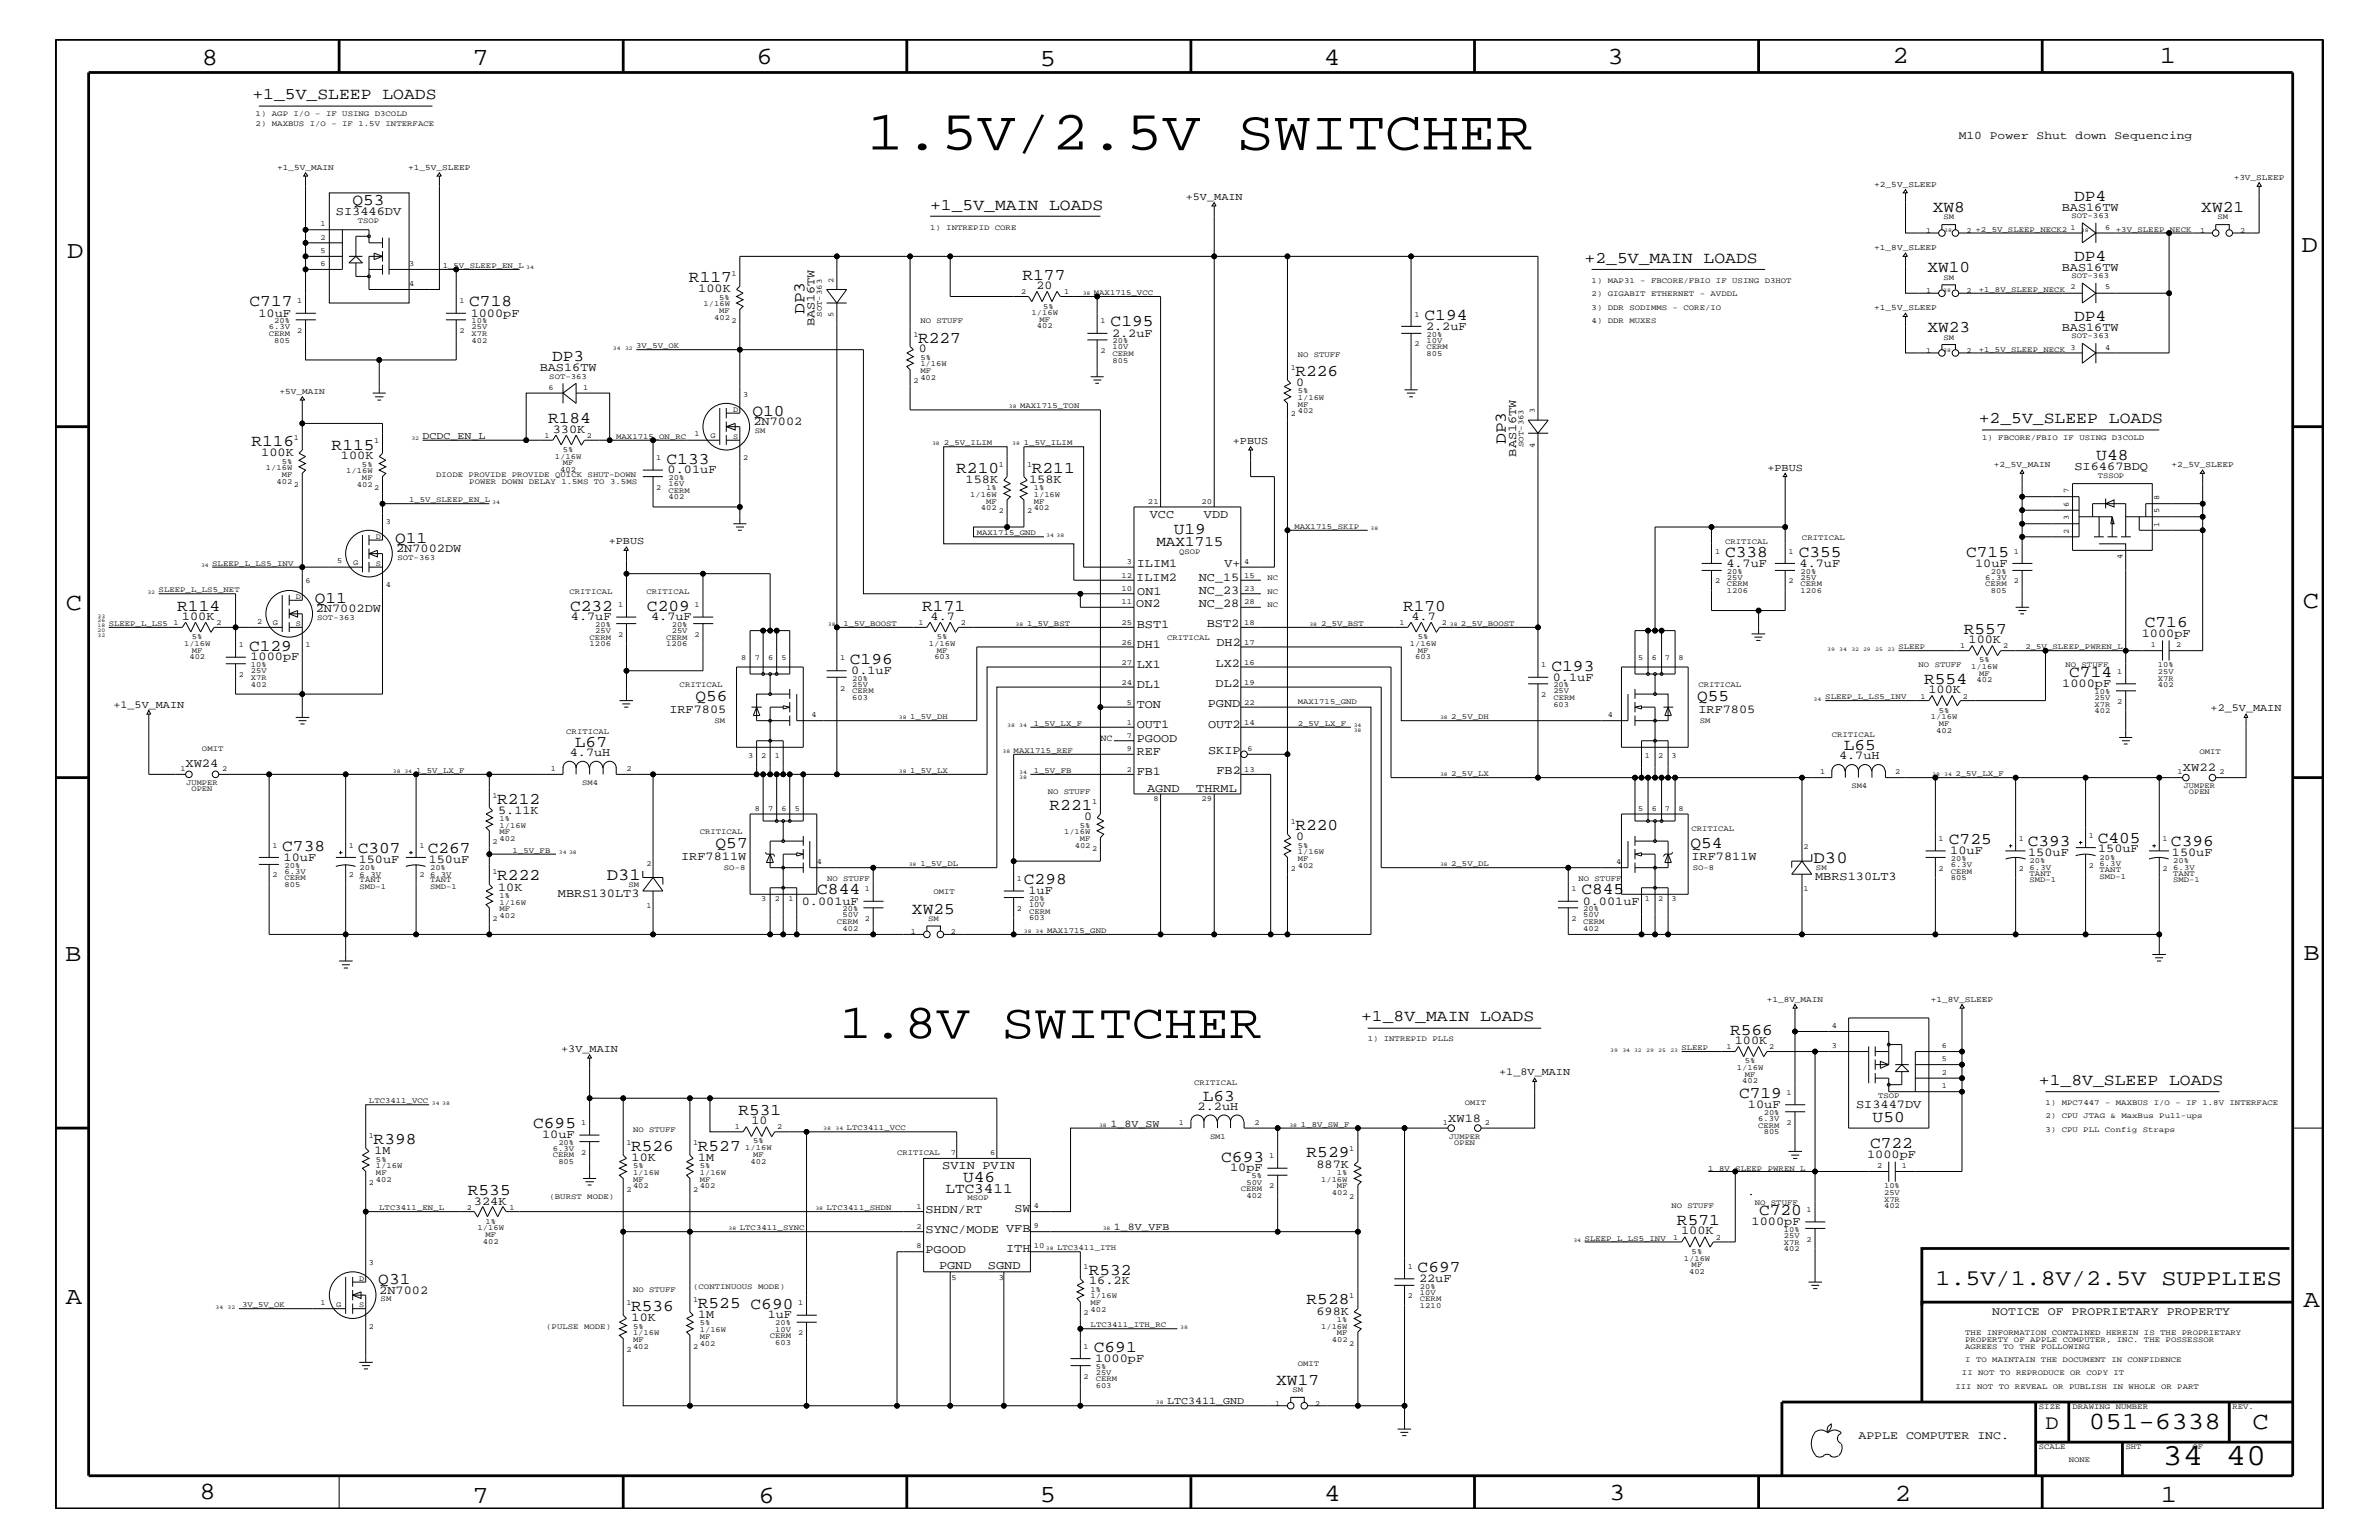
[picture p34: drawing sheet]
<svg xmlns="http://www.w3.org/2000/svg" width="432mm" height="279mm" viewBox="0 0 432 279" stroke-linecap="round" stroke-linejoin="round" font-family="sans-serif">
<defs><g id="words">
<text font-size="10.2" x="157.3" y="27.1">1.5V/2.5V SWITCHER</text>
<text font-size="8.9" x="152.3" y="188.3">1.8V SWITCHER</text>
<g font-size="5.6">
<text x="392.5" y="265.9">34</text>
<text x="404" y="265.9">40</text>
</g>
<g font-size="4.5">
<text x="36.7" y="11.7">8</text>
<text x="85.8" y="11.7">7</text>
<text x="137.3" y="11.5">6</text>
<text x="240.3" y="11.7">4</text>
<text x="291.8" y="11.5">3</text>
<text x="343.5" y="11.5">2</text>
<text x="392" y="11.5">1</text>
<text x="188.7" y="12.1">5</text>
<text x="12.2" y="46.8">D</text>
<text x="417.7" y="45.7">D</text>
<text x="11.9" y="110.6">C</text>
<text x="418" y="110.3">C</text>
<text x="11.9" y="174.3">B</text>
<text x="418.1" y="174.2">B</text>
<text x="11.9" y="236.7">A</text>
<text x="418.1" y="237.1">A</text>
<text x="379.1" y="259.3">051-6338</text>
<text x="408.9" y="259.3">C</text>
<text x="36.2" y="271.9">8</text>
<text x="85.8" y="272.7">7</text>
<text x="137.7" y="272.7">6</text>
<text x="188.7" y="272.5">5</text>
<text x="240.4" y="272.3">4</text>
<text x="292.1" y="272.2">3</text>
<text x="343.9" y="272.3">2</text>
<text x="392.2" y="272.6">1</text>
</g>
<text font-size="4.1" x="351.3" y="233.2">1.5V/1.8V/2.5V SUPPLIES</text>
<text font-size="3.7" x="371.3" y="259.3">D</text>
<g font-size="3.1">
<text x="110.2" y="159.6">D31</text>
<text x="329.2" y="156.6">D30</text>
</g>
<g font-size="3">
<text x="45.8" y="18">+1_5V_SLEEP LOADS</text>
<text x="64" y="37.2">Q53</text>
<text x="168.8" y="38">+1_5V_MAIN LOADS</text>
<text x="350.8" y="38.5">XW8</text>
<text x="376.5" y="36.4">DP4</text>
<text x="399.5" y="38.5">XW21</text>
<text x="287.6" y="47.7">+2_5V_MAIN LOADS</text>
<text x="376.5" y="47.4">DP4</text>
<text x="125.1" y="51.3">R117</text>
<text x="185.6" y="50.7">R177</text>
<text x="349.8" y="49.4">XW10</text>
<text x="45.3" y="55.6">C717</text>
<text x="85.2" y="55.6">C718</text>
<text x="146" y="57" transform="rotate(-90 146 57)">DP3</text>
<text x="201.6" y="59.2">C195</text>
<text x="258.6" y="58">C194</text>
<text x="376.5" y="58.3">DP4</text>
<text x="100.2" y="65.6">DP3</text>
<text x="166.6" y="62.2">R227</text>
<text x="349.8" y="60.3">XW23</text>
<text x="235.1" y="68.2">R226</text>
<text x="99.5" y="76.8">R184</text>
<text x="136.6" y="75.5">Q10</text>
<text x="359.2" y="76.8">+2_5V_SLEEP LOADS</text>
<text x="45.6" y="80.9">R116</text>
<text x="60.2" y="81.6">R115</text>
<text x="273.3" y="80.6" transform="rotate(-90 273.3 80.6)">DP3</text>
<text x="380.5" y="83.5">U48</text>
<text x="121" y="84.1">C133</text>
<text x="173.6" y="85.8">R210</text>
<text x="187.3" y="85.8">R211</text>
<text x="71.7" y="98.5">Q11</text>
<text x="213.1" y="96.8">U19</text>
<text x="313.1" y="101">C338</text>
<text x="326.5" y="101">C355</text>
<text x="356.9" y="101">C715</text>
<text x="32.2" y="110.8">R114</text>
<text x="57.1" y="109.4">Q11</text>
<text x="103.5" y="110.8">C232</text>
<text x="117.4" y="110.8">C209</text>
<text x="167.4" y="110.8">R171</text>
<text x="254.7" y="110.8">R170</text>
<text x="389.3" y="113.8">C716</text>
<text x="45.2" y="118.1">C129</text>
<text x="356.4" y="115">R557</text>
<text x="154.3" y="120.4">C196</text>
<text x="281.6" y="121.7">C193</text>
<text x="349.2" y="124.1">R554</text>
<text x="375.6" y="122.9">C714</text>
<text x="126.2" y="127.2">Q56</text>
<text x="308" y="127.2">Q55</text>
<text x="104.4" y="135.5">L67</text>
<text x="334.6" y="136.1">L65</text>
<text x="90.3" y="145.8">R212</text>
<text x="190.5" y="147">R221</text>
<text x="51.2" y="154.4">C738</text>
<text x="64.9" y="154.7">C307</text>
<text x="77.6" y="154.7">C267</text>
<text x="129.9" y="153.9">Q57</text>
<text x="235.1" y="150.7">R220</text>
<text x="306.8" y="153.9">Q54</text>
<text x="353.7" y="153.2">C725</text>
<text x="368" y="153.5">C393</text>
<text x="380.7" y="152.9">C405</text>
<text x="394" y="153.5">C396</text>
<text x="90.3" y="159.7">R222</text>
<text x="185.8" y="160.5">C298</text>
<text x="148.3" y="162.2">C844</text>
<text x="165.5" y="165.8">XW25</text>
<text x="287" y="162.2">C845</text>
<text x="247.1" y="185.3">+1_8V_MAIN LOADS</text>
<text x="314" y="187.7">R566</text>
<text x="370.1" y="196.8">+1_8V_SLEEP LOADS</text>
<text x="134" y="202.3">R531</text>
<text x="218.3" y="199.8">L63</text>
<text x="315.6" y="199.2">C719</text>
<text x="339.9" y="203.6">U50</text>
<text x="67.8" y="207.6">R398</text>
<text x="96.8" y="204.7">C695</text>
<text x="114.6" y="208.8">R526</text>
<text x="126.7" y="208.8">R527</text>
<text x="339.4" y="208.3">C722</text>
<text x="174.8" y="214.4">U46</text>
<text x="221.7" y="210.8">C693</text>
<text x="237.2" y="210">R529</text>
<text x="84.9" y="216.9">R535</text>
<text x="319.3" y="220.5">C720</text>
<text x="304.4" y="222.3">R571</text>
<text x="68.7" y="233">Q31</text>
<text x="197.6" y="231.3">R532</text>
<text x="257.3" y="230.7">C697</text>
<text x="114.6" y="237.9">R536</text>
<text x="126.7" y="237.3">R525 C690</text>
<text x="237.2" y="236.7">R528</text>
<text x="198.5" y="245.3">C691</text>
<text x="231.6" y="251.2">XW17</text>
</g>
<g font-size="2.6">
<text x="209.9" y="99.1">MAX1715</text>
<text x="171.6" y="216.4">LTC3411</text>
</g>
<g font-size="2.2">
<text x="61" y="39">SI3446DV</text>
<text x="374.2" y="38.2">BAS16TW</text>
<text x="126.7" y="53">100K</text>
<text x="188.1" y="52.4">20</text>
<text x="374.2" y="49.1">BAS16TW</text>
<text x="46.9" y="57.4">10uF</text>
<text x="85.4" y="57.4">1000pF</text>
<text x="147.8" y="59.2" transform="rotate(-90 147.8 59.2)">BAS16TW</text>
<text x="258.8" y="59.8">2.2uF</text>
<text x="166.8" y="64">0</text>
<text x="201.8" y="61.1">2.2uF</text>
<text x="374.2" y="60.1">BAS16TW</text>
<text x="98" y="67.3">BAS16TW</text>
<text x="235.3" y="70">0</text>
<text x="136.7" y="77.2">2N7002</text>
<text x="47.4" y="82.7">100K</text>
<text x="61.9" y="83.3">100K</text>
<text x="100.3" y="78.5">330K</text>
<text x="275.2" y="82.8" transform="rotate(-90 275.2 82.8)">BAS16TW</text>
<text x="121.2" y="85.9">0.01uF</text>
<text x="175.3" y="87.6">158K</text>
<text x="186.8" y="87.6">158K</text>
<text x="376.5" y="85.2">SI6467BDQ</text>
<text x="208.7" y="93.9">VCC</text>
<text x="218.5" y="93.9">VDD</text>
<text x="71.9" y="100.2">2N7002DW</text>
<text x="206.2" y="105.4">ILIM2</text>
<text x="206.3" y="102.9">ILIM1</text>
<text x="206.4" y="107.9">ON1</text>
<text x="217.6" y="107.7">NC_23</text>
<text x="217.6" y="105.4">NC_15</text>
<text x="222.2" y="102.9">V+</text>
<text x="313.4" y="102.9">4.7uF</text>
<text x="326.6" y="102.9">4.7uF</text>
<text x="358.5" y="102.9">10uF</text>
<text x="33" y="112.5">100K</text>
<text x="57.3" y="111.1">2N7002DW</text>
<text x="103.6" y="112.6">4.7uF</text>
<text x="118.2" y="112.6">4.7uF</text>
<text x="168.9" y="112.5">4.7</text>
<text x="206.2" y="110.2">ON2</text>
<text x="206.3" y="113.9">BST1</text>
<text x="217.6" y="110.2">NC_28</text>
<text x="219" y="113.8">BST2</text>
<text x="256.2" y="112.5">4.7</text>
<text x="45.5" y="119.8">1000pF</text>
<text x="206.3" y="117.5">DH1</text>
<text x="220.8" y="117.3">DH2</text>
<text x="357.3" y="116.7">100K</text>
<text x="388.7" y="115.6">1000pF</text>
<text x="154.5" y="122.3">0.1uF</text>
<text x="206.3" y="124.8">DL1</text>
<text x="206.3" y="121.2">LX1</text>
<text x="220.6" y="124.6">DL2</text>
<text x="220.6" y="121.1">LX2</text>
<text x="281.9" y="123.5">0.1uF</text>
<text x="350" y="125.8">100K</text>
<text x="374.3" y="124.7">1000pF</text>
<text x="121.5" y="129.4">IRF7805</text>
<text x="206.3" y="128.5">TON</text>
<text x="219.2" y="128.2">PGND</text>
<text x="308.3" y="129.4">IRF7805</text>
<text x="103.4" y="137.2">4.7uH</text>
<text x="206.3" y="134.6">PGOOD</text>
<text x="206.3" y="136.9">REF</text>
<text x="206.3" y="132.1">OUT1</text>
<text x="219.3" y="132">OUT2</text>
<text x="219.3" y="136.8">SKIP</text>
<text x="333.8" y="137.8">4.7uH</text>
<text x="33.7" y="139.2">XW24</text>
<text x="206.3" y="140.6">FB1</text>
<text x="208.2" y="143.6">AGND</text>
<text x="217.1" y="143.6">THRML</text>
<text x="220.8" y="140.5">FB2</text>
<text x="396.2" y="139.8">XW22</text>
<text x="90.4" y="147.6">5.11K</text>
<text x="196.8" y="148.8">0</text>
<text x="235.3" y="152.4">0</text>
<text x="354" y="155">10uF</text>
<text x="368.1" y="155.2">150uF</text>
<text x="380.8" y="154.6">150uF</text>
<text x="394.2" y="155.2">150uF</text>
<text x="51.5" y="156.2">10uF</text>
<text x="65.1" y="156.5">150uF</text>
<text x="77.8" y="156.5">150uF</text>
<text x="90.4" y="161.6">10K</text>
<text x="123.6" y="156.1">IRF7811W</text>
<text x="307" y="156.1">IRF7811W</text>
<text x="329.4" y="159.7">MBRS130LT3</text>
<text x="101.3" y="162.8">MBRS130LT3</text>
<text x="145.5" y="164.1">0.001uF</text>
<text x="186.7" y="162.2">1uF</text>
<text x="287.3" y="164.1">0.001uF</text>
<text x="314.9" y="189.4">100K</text>
<text x="136.4" y="204">10</text>
<text x="217.4" y="201.5">2.2uH</text>
<text x="262.8" y="203.5">XW18</text>
<text x="317.2" y="201">10uF</text>
<text x="336.9" y="200.9">SI3447DV</text>
<text x="68" y="209.4">1M</text>
<text x="98.4" y="206.5">10uF</text>
<text x="114.6" y="210.7">10K</text>
<text x="126.7" y="210.7">1M</text>
<text x="171" y="212.1">SVIN PVIN</text>
<text x="223.3" y="212.5">10pF</text>
<text x="238.9" y="211.9">887K</text>
<text x="338.9" y="210.2">1000pF</text>
<text x="86" y="218.6">324K</text>
<text x="168" y="220">SHDN/RT</text>
<text x="184.1" y="219.9">SW</text>
<text x="168" y="223.6">SYNC/MODE VFB</text>
<text x="168" y="227.3">PGOOD</text>
<text x="182.6" y="227.2">ITH</text>
<text x="305.1" y="224">100K</text>
<text x="317.9" y="222.3">1000pF</text>
<text x="170.4" y="230.3">PGND</text>
<text x="179.3" y="230.3">SGND</text>
<text x="197.7" y="233">16.2K</text>
<text x="257.6" y="232.6">22uF</text>
<text x="68.8" y="234.7">2N7002</text>
<text x="114.6" y="239.7">10K</text>
<text x="126.7" y="239.1">1M</text>
<text x="139.4" y="239.2">1uF</text>
<text x="238.9" y="238.5">698K</text>
<text x="198.8" y="247.2">1000pF</text>
</g>
<g font-size="2.1">
<text x="355.5" y="25.3">M10 Power Shut down Sequencing</text>
<text x="361.6" y="238.6">NOTICE OF PROPRIETARY PROPERTY</text>
<text x="337.3" y="261.1">APPLE COMPUTER INC.</text>
</g>
<g font-size="1.9">
<text x="215.2" y="36.4">+5V_MAIN</text>
<text x="76.7" y="79.6">DCDC_EN_L</text>
<text x="223.8" y="80.5">+PBUS</text>
<text x="320.8" y="85.4">+PBUS</text>
<text x="110.5" y="98.7">+PBUS</text>
<text x="20.6" y="128.5">+1_5V_MAIN</text>
<text x="401.2" y="129.1">+2_5V_MAIN</text>
<text x="101.9" y="190.9">+3V_MAIN</text>
<text x="272.1" y="195.1">+1_8V_MAIN</text>
<text x="201.6" y="204.5">1_8V_SW</text>
<text x="202.2" y="223.2">1_8V_VFB</text>
<text x="211.8" y="254.8">LTC3411_GND</text>
</g>
<g font-size="1.7">
<text x="199.7" y="134.4">NC</text>
<text x="317.3" y="216.9">.</text>
</g>
<g font-size="1.5">
<text x="50.3" y="30.8">+1_5V_MAIN</text>
<text x="74.1" y="30.8">+1_5V_SLEEP</text>
<text x="340.2" y="33.9">+2_5V_SLEEP</text>
<text x="405.4" y="32.7">+3V_SLEEP</text>
<text x="340.2" y="45.4">+1_8V_SLEEP</text>
<text x="340.2" y="56.3">+1_5V_SLEEP</text>
<text x="50.8" y="71.5">+5V_MAIN</text>
<text x="361.9" y="84.8">+2_5V_MAIN</text>
<text x="394.1" y="84.8">+2_5V_SLEEP</text>
<text x="320.7" y="181.8">+1_8V_MAIN</text>
<text x="350.4" y="181.8">+1_8V_SLEEP</text>
</g>
<g font-size="1.4">
<text x="46.4" y="21">1) AGP I/O - IF USING D3COLD</text>
<text x="46.4" y="22.9">2) MAXBUS I/O - IF 1.5V INTERFACE</text>
<text x="58.2" y="41">1</text>
<text x="64.9" y="40.4">TSOP</text>
<text x="168.8" y="41.7">1) INTREPID CORE</text>
<text x="352.8" y="39.8">SM</text>
<text x="375.8" y="41.7">1</text>
<text x="376" y="39.6">SOT-363</text>
<text x="382.1" y="41.7">6</text>
<text x="402.5" y="39.8">SM</text>
<text x="58.2" y="45.9">5</text>
<text x="58.2" y="43.5">2</text>
<text x="349.6" y="42.3">1</text>
<text x="356.9" y="42.3">2 +2_5V_SLEEP_NECK2</text>
<text x="384" y="42">+3V_SLEEP_NECK</text>
<text x="399.3" y="42.3">1</text>
<text x="406.6" y="42.3">2</text>
<text x="58.2" y="48.3">6</text>
<text x="74.3" y="51.9">4</text>
<text x="74.3" y="48.3">3</text>
<text x="80.3" y="48.7">1_5V_SLEEP_EN_L</text>
<text x="132.8" y="50.2">1</text>
<text x="151.3" y="51.3" transform="rotate(-90 151.3 51.3)">2</text>
<text x="185.3" y="53.4">2</text>
<text x="193.1" y="53.4">1</text>
<text x="198.5" y="53.5">MAX1715_VCC</text>
<text x="288.9" y="51.3">1) MAP31 - FBCORE/FBIO IF USING D3HOT</text>
<text x="288.9" y="53.8">2) GIGABIT ETHERNET - AVDDL</text>
<text x="349.6" y="53.2">1</text>
<text x="352.8" y="50.7">SM</text>
<text x="356.9" y="53.2">2</text>
<text x="359.2" y="52.9">+1_8V_SLEEP_NECK</text>
<text x="375.8" y="52.5">2</text>
<text x="376" y="50.5">SOT-363</text>
<text x="382.1" y="52.5">5</text>
<text x="48.8" y="59.7">6.3V</text>
<text x="49.8" y="58.6">20%</text>
<text x="53.9" y="55">1</text>
<text x="83.4" y="55">1</text>
<text x="85.6" y="58.6">10%</text>
<text x="85.6" y="59.7">25V</text>
<text x="127.7" y="55.6">1/16W</text>
<text x="129.6" y="58">402</text>
<text x="130.6" y="56.8">MF</text>
<text x="130.6" y="54.4">5%</text>
<text x="132.8" y="58.6">2</text>
<text x="149.2" y="57.5" transform="rotate(-90 149.2 57.5)">SOT-363</text>
<text x="151.3" y="57.6" transform="rotate(-90 151.3 57.6)">5</text>
<text x="167" y="58.6">NO STUFF</text>
<text x="187.2" y="57.2">1/16W</text>
<text x="188.2" y="59.5">402</text>
<text x="188.7" y="58.4">MF</text>
<text x="189.4" y="56">5%</text>
<text x="199.7" y="58.6">1</text>
<text x="256.7" y="57.4">1</text>
<text x="288.9" y="56.2">3) DDR SODIMMS - CORE/IO</text>
<text x="288.9" y="58.6">4) DDR MUXES</text>
<text x="48.8" y="60.9">CERM</text>
<text x="49.8" y="62.2">805</text>
<text x="53.9" y="60.5">2</text>
<text x="83.4" y="60.5">2</text>
<text x="85.6" y="60.9">X7R</text>
<text x="85.6" y="62.2">402</text>
<text x="115.5" y="63.2">3V_5V_OK</text>
<text x="165.8" y="61.1">1</text>
<text x="167" y="65.3">5%</text>
<text x="199.7" y="64">2</text>
<text x="201.9" y="64.5">CERM</text>
<text x="201.9" y="63.4">10V</text>
<text x="201.9" y="62.3">20%</text>
<text x="201.9" y="65.8">805</text>
<text x="235.5" y="64.7">NO STUFF</text>
<text x="256.7" y="62.9">2</text>
<text x="258.9" y="64.5">805</text>
<text x="258.9" y="61.1">20%</text>
<text x="258.9" y="62.2">10V</text>
<text x="258.9" y="63.4">CERM</text>
<text x="349.6" y="64">1</text>
<text x="352.8" y="61.7">SM</text>
<text x="356.9" y="64">2</text>
<text x="359.2" y="63.9">+1_5V_SLEEP_NECK</text>
<text x="375.8" y="63.4">3</text>
<text x="376" y="61.4">SOT-363</text>
<text x="382.1" y="63.4">4</text>
<text x="99.6" y="70.7">6</text>
<text x="99.7" y="68.7">SOT-363</text>
<text x="105.8" y="70.7">1</text>
<text x="134.9" y="72">3</text>
<text x="165.8" y="69.5">2</text>
<text x="167" y="66.5">1/16W</text>
<text x="167" y="67.7">MF</text>
<text x="167" y="68.9">402</text>
<text x="234.3" y="67.1">1</text>
<text x="235.5" y="71.3">5%</text>
<text x="133.1" y="74.7">D</text>
<text x="185.2" y="74.1">MAX1715_TON</text>
<text x="234.3" y="75.6">2</text>
<text x="235.5" y="75">402</text>
<text x="235.5" y="73.8">MF</text>
<text x="235.5" y="72.6">1/16W</text>
<text x="278.6" y="75" transform="rotate(-90 278.6 75)">3</text>
<text x="53.3" y="79.9">1</text>
<text x="67.9" y="80.5">1</text>
<text x="98.8" y="79.4">1</text>
<text x="100.7" y="83.3">1/16W</text>
<text x="102.2" y="82">5%</text>
<text x="106.5" y="79.4">2</text>
<text x="111.8" y="79.6">MAX1715_ON_RC</text>
<text x="119.1" y="83.5">1</text>
<text x="126.1" y="79.2">1</text>
<text x="128.9" y="79.4">G</text>
<text x="133.1" y="79.6">S</text>
<text x="134.9" y="83.5">2</text>
<text x="137" y="78.5">SM</text>
<text x="171.3" y="80.8">2_5V_ILIM</text>
<text x="185.8" y="80.8">1_5V_ILIM</text>
<text x="276.5" y="81.1" transform="rotate(-90 276.5 81.1)">SOT-363</text>
<text x="278.6" y="81.2" transform="rotate(-90 278.6 81.2)">4</text>
<text x="359.7" y="79.9">1) FBCORE/FBIO IF USING D3COLD</text>
<text x="48.3" y="85.3">1/16W</text>
<text x="50.2" y="87.7">402</text>
<text x="51.1" y="86.5">MF</text>
<text x="51.1" y="84.1">5%</text>
<text x="53.3" y="88.3">2</text>
<text x="62.8" y="85.9">1/16W</text>
<text x="64.8" y="88.3">402</text>
<text x="65.7" y="87.2">MF</text>
<text x="65.7" y="84.7">5%</text>
<text x="67.9" y="88.9">2</text>
<text x="79.2" y="86.5">DIODE PROVIDE PROVIDE QUICK SHUT-DOWN</text>
<text x="85.2" y="87.7">POWER DOWN DELAY 1.5MS TO 3.5MS</text>
<text x="101.7" y="85.6">402</text>
<text x="102.2" y="84.4">MF</text>
<text x="119.1" y="88.9">2</text>
<text x="121.3" y="87.2">20%</text>
<text x="121.3" y="88.2">16V</text>
<text x="121.3" y="89.4">CERM</text>
<text x="179" y="88.9">1%</text>
<text x="181.3" y="84.7">1</text>
<text x="186.4" y="84.7">1</text>
<text x="187.6" y="88.9">1%</text>
<text x="375.5" y="89.5" transform="rotate(-90 375.5 89.5)">7</text>
<text x="380.7" y="86.7">TSSOP</text>
<text x="70" y="95">3</text>
<text x="74.3" y="91.1">1_5V_SLEEP_EN_L</text>
<text x="121.3" y="90.6">402</text>
<text x="176.1" y="90.1">1/16W</text>
<text x="178.1" y="92.6">402</text>
<text x="179" y="91.4">MF</text>
<text x="181.3" y="93.2">2</text>
<text x="186.4" y="93.2">2</text>
<text x="187.6" y="90.1">1/16W</text>
<text x="187.6" y="91.4">MF</text>
<text x="187.6" y="92.6">402</text>
<text x="208.4" y="91.5">21</text>
<text x="218.1" y="91.5">20</text>
<text x="234.9" y="96">MAX1715_SKIP</text>
<text x="375.5" y="94.3" transform="rotate(-90 375.5 94.3)">3</text>
<text x="375.5" y="92" transform="rotate(-90 375.5 92)">6</text>
<text x="391.9" y="95.6" transform="rotate(-90 391.9 95.6)">1</text>
<text x="391.9" y="93.2" transform="rotate(-90 391.9 93.2)">5</text>
<text x="391.9" y="90.7" transform="rotate(-90 391.9 90.7)">8</text>
<text x="68.2" y="97.8">D</text>
<text x="72.1" y="101.5">SOT-363</text>
<text x="177.3" y="97.1">MAX1715_GND</text>
<text x="214" y="100.5">QSOP</text>
<text x="311.3" y="100.4">1</text>
<text x="313.1" y="98.7">CRITICAL</text>
<text x="324.6" y="100.4">1</text>
<text x="327.1" y="98">CRITICAL</text>
<text x="365.5" y="100.4">1</text>
<text x="375.5" y="96.8" transform="rotate(-90 375.5 96.8)">2</text>
<text x="385.2" y="101.4" transform="rotate(-90 385.2 101.4)">4</text>
<text x="28.8" y="107.5">SLEEP_L_LS5_NET</text>
<text x="38.5" y="102.6">SLEEP_L_LS5_INV</text>
<text x="55.5" y="105.9">6</text>
<text x="61.2" y="102.2">5</text>
<text x="64.1" y="102.5">G</text>
<text x="68.2" y="102.6">S</text>
<text x="70" y="106.5">4</text>
<text x="103.4" y="107.7">CRITICAL</text>
<text x="117.3" y="107.7">CRITICAL</text>
<text x="203.5" y="107.2">10</text>
<text x="203.5" y="104.8">12</text>
<text x="204.6" y="102.4">3</text>
<text x="225.8" y="102.4">4</text>
<text x="225.8" y="107.2">23</text>
<text x="225.8" y="104.8">15</text>
<text x="230" y="107.7">NC</text>
<text x="230" y="105.3">NC</text>
<text x="311.3" y="105.9">2</text>
<text x="313.4" y="107.6">1206</text>
<text x="313.4" y="104.1">20%</text>
<text x="313.4" y="105.2">25V</text>
<text x="313.4" y="106.4">CERM</text>
<text x="324.6" y="105.9">2</text>
<text x="326.8" y="107.6">1206</text>
<text x="326.8" y="106.4">CERM</text>
<text x="326.8" y="105.2">25V</text>
<text x="326.8" y="104.1">20%</text>
<text x="360.3" y="105.2">6.3V</text>
<text x="360.3" y="106.4">CERM</text>
<text x="361.4" y="104.1">20%</text>
<text x="361.4" y="107.6">805</text>
<text x="365.5" y="105.9">2</text>
<text x="19.7" y="113.6">SLEEP_L_LS5</text>
<text x="31.5" y="113.4">1</text>
<text x="39.3" y="113.4">2</text>
<text x="46.7" y="113.1">2</text>
<text x="49.5" y="113.4">G</text>
<text x="53.7" y="108.7">D</text>
<text x="53.7" y="113.6">S</text>
<text x="57.6" y="112.5">SOT-363</text>
<text x="108" y="113.8">20%</text>
<text x="112.2" y="110.2">1</text>
<text x="121.9" y="113.8">20%</text>
<text x="126.1" y="110.2">1</text>
<text x="153.1" y="113.6">1_5V_BOOST</text>
<text x="166.7" y="113.4">1</text>
<text x="174.4" y="113.4">2</text>
<text x="186.4" y="113.6">1_5V_BST</text>
<text x="203.5" y="113.3">25</text>
<text x="203.5" y="109.7">11</text>
<text x="225.8" y="113.3">18</text>
<text x="225.8" y="109.7">28</text>
<text x="230" y="110.2">NC</text>
<text x="239.8" y="113.6">2_5V_BST</text>
<text x="254" y="113.4">1</text>
<text x="261.7" y="113.4">2</text>
<text x="265.2" y="113.6">2_5V_BOOST</text>
<text x="33.4" y="117.2">1/16W</text>
<text x="34.4" y="119.6">402</text>
<text x="34.8" y="115.9">5%</text>
<text x="34.8" y="118.4">MF</text>
<text x="43.3" y="117.4">1</text>
<text x="55.5" y="117.4">1</text>
<text x="107" y="117.3">1206</text>
<text x="107" y="116.1">CERM</text>
<text x="108" y="114.8">25V</text>
<text x="112.2" y="115.6">2</text>
<text x="120.9" y="117.3">1206</text>
<text x="120.9" y="116.1">CERM</text>
<text x="121.9" y="114.8">25V</text>
<text x="126.1" y="115.6">2</text>
<text x="134.5" y="119.8">8</text>
<text x="137" y="119.8">7</text>
<text x="139.4" y="119.8">6</text>
<text x="141.8" y="119.8">5</text>
<text x="152.5" y="119.8">1</text>
<text x="168.6" y="117.2">1/16W</text>
<text x="169.6" y="119.6">603</text>
<text x="170.1" y="115.9">5%</text>
<text x="170.1" y="118.4">MF</text>
<text x="203.5" y="117">26</text>
<text x="211.8" y="116.2">CRITICAL</text>
<text x="225.8" y="117">17</text>
<text x="255.9" y="117.2">1/16W</text>
<text x="256.9" y="119.6">603</text>
<text x="257.3" y="118.4">MF</text>
<text x="257.3" y="115.9">5%</text>
<text x="297.3" y="119.8">5</text>
<text x="299.8" y="119.8">6</text>
<text x="302.2" y="119.8">7</text>
<text x="304.6" y="119.8">8</text>
<text x="344.6" y="117.8">SLEEP</text>
<text x="355.8" y="117.6">1</text>
<text x="363.6" y="117.6">2</text>
<text x="367.6" y="117.8">2_5V_SLEEP_PWREN_L</text>
<text x="390.4" y="117.4">1</text>
<text x="395" y="117.4">2</text>
<text x="43.3" y="122.9">2</text>
<text x="45.6" y="124.6">402</text>
<text x="45.6" y="123.4">X7R</text>
<text x="45.6" y="122.1">25V</text>
<text x="45.6" y="121">10%</text>
<text x="123.4" y="124.7">CRITICAL</text>
<text x="152.5" y="125.3">2</text>
<text x="154.7" y="124.6">25V</text>
<text x="154.7" y="125.8">CERM</text>
<text x="154.7" y="123.5">20%</text>
<text x="203.5" y="124.2">24</text>
<text x="203.5" y="120.6">27</text>
<text x="225.8" y="124.2">19</text>
<text x="225.8" y="120.6">16</text>
<text x="279.7" y="121">1</text>
<text x="281.9" y="125.8">25V</text>
<text x="281.9" y="124.7">20%</text>
<text x="308.3" y="124.7">CRITICAL</text>
<text x="348.2" y="121">NO STUFF</text>
<text x="357.8" y="121.4">1/16W</text>
<text x="358.7" y="123.8">402</text>
<text x="359.2" y="120.2">5%</text>
<text x="359.2" y="122.6">MF</text>
<text x="374.9" y="121">NO STUFF</text>
<text x="380.2" y="125.9">10%</text>
<text x="384.3" y="122.3">1</text>
<text x="391.7" y="121">10%</text>
<text x="391.7" y="122.3">25V</text>
<text x="391.7" y="123.5">X7R</text>
<text x="391.7" y="124.7">402</text>
<text x="129.7" y="131.1">SM</text>
<text x="147.3" y="130.2">4</text>
<text x="154.7" y="127">603</text>
<text x="165.2" y="130.5">1_5V_DH</text>
<text x="187.6" y="131.7">1_5V_LX_F</text>
<text x="204.6" y="127.9">5</text>
<text x="204.6" y="131.5">1</text>
<text x="225.8" y="127.9">22</text>
<text x="225.8" y="131.5">14</text>
<text x="235.5" y="127.7">MAX1715_GND</text>
<text x="235.5" y="131.7">2_5V_LX_F</text>
<text x="263.4" y="130.5">2_5V_DH</text>
<text x="279.7" y="126.5">2</text>
<text x="281.9" y="127">CERM</text>
<text x="281.9" y="128.2">603</text>
<text x="291.8" y="130.2">4</text>
<text x="308.5" y="131.1">SM</text>
<text x="331.3" y="126.9">SLEEP_L_LS5_INV</text>
<text x="348.6" y="126.8">1</text>
<text x="350.5" y="130.5">1/16W</text>
<text x="351.9" y="129.3">5%</text>
<text x="351.9" y="131.7">MF</text>
<text x="356.3" y="126.8">2</text>
<text x="380.2" y="127">25V</text>
<text x="380.2" y="128.2">X7R</text>
<text x="380.2" y="129.4">402</text>
<text x="384.3" y="127.7">2</text>
<text x="36.7" y="136.2">OMIT</text>
<text x="102.8" y="133.2">CRITICAL</text>
<text x="135.8" y="137.4">3</text>
<text x="138.2" y="137.4">2</text>
<text x="140.6" y="137.4">1</text>
<text x="184" y="136.6">MAX1715_REF</text>
<text x="204.6" y="136.3">9</text>
<text x="204.6" y="133.9">7</text>
<text x="226.4" y="136.3">6</text>
<text x="298.5" y="137.4">1</text>
<text x="301" y="137.4">2</text>
<text x="303.4" y="137.4">3</text>
<text x="332.5" y="133.8">CRITICAL</text>
<text x="351.5" y="133">402</text>
<text x="399.2" y="136.8">OMIT</text>
<text x="32.8" y="139.8">1</text>
<text x="33.8" y="142.4">JUMPER</text>
<text x="34.8" y="143.5">OPEN</text>
<text x="40.3" y="139.8">2</text>
<text x="75.5" y="140.2">1_5V_LX_F</text>
<text x="100" y="139.8">1</text>
<text x="105.7" y="142.4">SM4</text>
<text x="113.7" y="139.8">2</text>
<text x="165.2" y="140.2">1_5V_LX</text>
<text x="187.6" y="140.2">1_5V_FB</text>
<text x="204.6" y="140">2</text>
<text x="225.8" y="140">13</text>
<text x="263.4" y="140.8">2_5V_LX</text>
<text x="330.4" y="140.5">1</text>
<text x="336" y="143">SM4</text>
<text x="344" y="140.5">2</text>
<text x="354.9" y="140.8">2_5V_LX_F</text>
<text x="395.2" y="140.5">1</text>
<text x="396.4" y="143">JUMPER</text>
<text x="402.8" y="140.5">2</text>
<text x="89.4" y="144.7">1</text>
<text x="90.7" y="149">1%</text>
<text x="137" y="147.1">8</text>
<text x="139.4" y="147.1">7</text>
<text x="141.8" y="147.1">6</text>
<text x="144.3" y="147.1">5</text>
<text x="190.2" y="144">NO STUFF</text>
<text x="198.2" y="145.9">1</text>
<text x="209.4" y="145.4">8</text>
<text x="218.1" y="145.4">29</text>
<text x="234.3" y="149.5">1</text>
<text x="297.3" y="147.1">5</text>
<text x="299.8" y="147.1">6</text>
<text x="302.2" y="147.1">7</text>
<text x="304.6" y="147.1">8</text>
<text x="397.3" y="144">OPEN</text>
<text x="49.4" y="153.8">1</text>
<text x="63.3" y="153.8">1</text>
<text x="76.1" y="153.8">1</text>
<text x="89.4" y="153.2">2</text>
<text x="90.7" y="150.1">1/16W</text>
<text x="90.7" y="151.3">MF</text>
<text x="90.7" y="152.6">402</text>
<text x="93" y="154.7">1_5V_FB</text>
<text x="127" y="151.3">CRITICAL</text>
<text x="193.1" y="151.3">1/16W</text>
<text x="195.1" y="153.8">402</text>
<text x="196" y="152.6">MF</text>
<text x="196" y="150.1">5%</text>
<text x="198.2" y="154.4">2</text>
<text x="235.5" y="155">1/16W</text>
<text x="235.5" y="153.8">5%</text>
<text x="307" y="150.7">CRITICAL</text>
<text x="327.3" y="154">2</text>
<text x="351.9" y="152.6">1</text>
<text x="366.4" y="152.6">1</text>
<text x="379.1" y="152">1</text>
<text x="381.1" y="156">20%</text>
<text x="392.5" y="152.6">1</text>
<text x="49.4" y="159.2">2</text>
<text x="51.6" y="160.9">805</text>
<text x="51.6" y="159.7">CERM</text>
<text x="51.6" y="158.5">6.3V</text>
<text x="51.6" y="157.4">20%</text>
<text x="63.3" y="159.2">2</text>
<text x="65.3" y="161.3">SMD-1</text>
<text x="65.3" y="157.8">20%</text>
<text x="65.3" y="159">6.3V</text>
<text x="65.3" y="160">TANT</text>
<text x="76.1" y="159.2">2</text>
<text x="78.1" y="160">TANT</text>
<text x="78.1" y="161.3">SMD-1</text>
<text x="78.1" y="157.8">20%</text>
<text x="78.1" y="159">6.3V</text>
<text x="89.4" y="158.6">1</text>
<text x="114" y="160.9">SM</text>
<text x="117.3" y="157.1">2</text>
<text x="131.4" y="157.8">SO-8</text>
<text x="148.3" y="156.8">4</text>
<text x="150.1" y="159.9">NO STUFF</text>
<text x="157" y="161.7">1</text>
<text x="167" y="157.2">1_5V_DL</text>
<text x="184.6" y="159.9">1</text>
<text x="234.3" y="158">2</text>
<text x="235.5" y="157.4">402</text>
<text x="235.5" y="156.2">MF</text>
<text x="263.4" y="157.2">2_5V_DL</text>
<text x="285.2" y="161.7">1</text>
<text x="286.5" y="159.9">NO STUFF</text>
<text x="293.4" y="156.8">4</text>
<text x="307.3" y="157.8">SO-8</text>
<text x="327.3" y="161.7">1</text>
<text x="329.6" y="157.9">SM</text>
<text x="351.9" y="158">2</text>
<text x="354.1" y="156.2">20%</text>
<text x="354.1" y="159.7">805</text>
<text x="354.1" y="158.5">CERM</text>
<text x="354.1" y="157.3">6.3V</text>
<text x="366.4" y="158">2</text>
<text x="368.4" y="160">SMD-1</text>
<text x="368.4" y="156.6">20%</text>
<text x="368.4" y="157.8">6.3V</text>
<text x="368.4" y="158.9">TANT</text>
<text x="379.1" y="157.4">2</text>
<text x="381.1" y="158.3">TANT</text>
<text x="381.1" y="157.2">6.3V</text>
<text x="381.1" y="159.5">SMD-1</text>
<text x="392.5" y="158">2</text>
<text x="394.5" y="160">SMD-1</text>
<text x="394.5" y="156.6">20%</text>
<text x="394.5" y="157.8">6.3V</text>
<text x="394.5" y="158.9">TANT</text>
<text x="89.4" y="167.2">2</text>
<text x="90.7" y="164.1">1/16W</text>
<text x="90.7" y="165.3">MF</text>
<text x="90.7" y="166.5">402</text>
<text x="90.7" y="162.8">1%</text>
<text x="117.3" y="164.7">1</text>
<text x="138.2" y="163.5">3</text>
<text x="140.6" y="163.5">2</text>
<text x="143.1" y="163.5">1</text>
<text x="151.9" y="167.6">CERM</text>
<text x="152.9" y="165.3">20%</text>
<text x="152.9" y="166.4">50V</text>
<text x="157" y="167.2">2</text>
<text x="168.4" y="167.2">SM</text>
<text x="169.4" y="162.2">OMIT</text>
<text x="184.6" y="165.3">2</text>
<text x="186.8" y="164.5">10V</text>
<text x="186.8" y="165.8">CERM</text>
<text x="186.8" y="163.5">20%</text>
<text x="186.8" y="167">603</text>
<text x="285.2" y="167.2">2</text>
<text x="287.4" y="167.6">CERM</text>
<text x="287.4" y="166.4">50V</text>
<text x="287.4" y="165.3">20%</text>
<text x="298.5" y="163.5">1</text>
<text x="301" y="163.5">2</text>
<text x="303.4" y="163.5">3</text>
<text x="152.9" y="168.9">402</text>
<text x="165.3" y="169.5">1</text>
<text x="172.6" y="169.5">2</text>
<text x="190.1" y="169.3">MAX1715_GND</text>
<text x="287.4" y="168.9">402</text>
<text x="248.2" y="188.9">1) INTREPID PLLS</text>
<text x="305.2" y="190.5">SLEEP</text>
<text x="313.4" y="190.4">1</text>
<text x="321.1" y="190.4">2</text>
<text x="332.5" y="186.5">4</text>
<text x="332.5" y="190.2">3</text>
<text x="352.5" y="190.2">6</text>
<text x="216.7" y="196.8">CRITICAL</text>
<text x="315.3" y="194.2">1/16W</text>
<text x="316.2" y="196.5">402</text>
<text x="316.7" y="192.9">5%</text>
<text x="316.7" y="195.4">MF</text>
<text x="352.5" y="192.6">5</text>
<text x="352.5" y="195">2</text>
<text x="352.5" y="197.4">1</text>
<text x="67" y="200.2">LTC3411_VCC</text>
<text x="265.9" y="200.4">OMIT</text>
<text x="319.1" y="203.4">6.3V</text>
<text x="320.1" y="202.3">20%</text>
<text x="324.3" y="198.7">1</text>
<text x="340.9" y="199.2">TSOP</text>
<text x="371.3" y="202.9">2) CPU JTAG &amp; MaxBus Pull-ups</text>
<text x="371.3" y="200.4">1) MPC7447 - MAXBUS I/O - IF 1.8V INTERFACE</text>
<text x="67" y="206.5">1</text>
<text x="100.3" y="208.8">6.3V</text>
<text x="101.3" y="207.7">20%</text>
<text x="105.5" y="209.6">2</text>
<text x="105.5" y="204.1">1</text>
<text x="113.7" y="207.7">1</text>
<text x="114.9" y="205.3">NO STUFF</text>
<text x="125.8" y="207.7">1</text>
<text x="133.3" y="204.9">1</text>
<text x="135.3" y="208.7">1/16W</text>
<text x="136.7" y="209.9">MF</text>
<text x="136.7" y="207.5">5%</text>
<text x="141.1" y="204.9">2</text>
<text x="153.7" y="205.1">LTC3411_VCC</text>
<text x="162.8" y="209.6">CRITICAL</text>
<text x="172.6" y="209.6">7</text>
<text x="179.7" y="209.6">6</text>
<text x="214" y="204.1">1</text>
<text x="219.6" y="206.6">SM1</text>
<text x="227.7" y="204.1">2</text>
<text x="236.1" y="204.5">1_8V_SW_F</text>
<text x="244.9" y="208.9">1</text>
<text x="261.9" y="204.1">1</text>
<text x="263" y="206.6">JUMPER</text>
<text x="263.9" y="207.7">OPEN</text>
<text x="269.5" y="204.1">2</text>
<text x="319.1" y="204.6">CERM</text>
<text x="320.1" y="205.8">805</text>
<text x="324.3" y="204.1">2</text>
<text x="371.3" y="205.3">3) CPU PLL Config Straps</text>
<text x="67" y="215">2</text>
<text x="68.2" y="210.8">5%</text>
<text x="68.2" y="214.4">402</text>
<text x="68.2" y="213.2">MF</text>
<text x="68.2" y="211.9">1/16W</text>
<text x="100.3" y="210">CERM</text>
<text x="101.3" y="211.3">805</text>
<text x="114.9" y="215.6">402</text>
<text x="114.9" y="214.4">MF</text>
<text x="114.9" y="213.2">1/16W</text>
<text x="114.9" y="211.9">5%</text>
<text x="127" y="213.2">1/16W</text>
<text x="127" y="215.6">402</text>
<text x="127" y="214.4">MF</text>
<text x="127" y="211.9">5%</text>
<text x="136.2" y="211.1">402</text>
<text x="226.2" y="214.9">50V</text>
<text x="227.2" y="213.8">5%</text>
<text x="230.4" y="215.6">2</text>
<text x="230.4" y="210.2">1</text>
<text x="239.8" y="214.4">1/16W</text>
<text x="242.7" y="213.2">1%</text>
<text x="242.7" y="215.6">MF</text>
<text x="310" y="212.4">1_8V_SLEEP_PWREN_L</text>
<text x="340.7" y="211.9">2</text>
<text x="342" y="215.6">10%</text>
<text x="345.2" y="211.9">1</text>
<text x="68.8" y="219.6">LTC3411_EN_L</text>
<text x="84.8" y="219.5">2</text>
<text x="92.5" y="219.5">1</text>
<text x="99.7" y="217.5">(BURST MODE)</text>
<text x="113.7" y="216.2">2</text>
<text x="125.8" y="216.2">2</text>
<text x="150" y="219.6">LTC3411_SHDN</text>
<text x="166.4" y="219.4">1</text>
<text x="175.6" y="217.8">MSOP</text>
<text x="187.6" y="219.2">4</text>
<text x="225.2" y="216.1">CERM</text>
<text x="226.2" y="217.3">402</text>
<text x="241.7" y="216.9">402</text>
<text x="244.9" y="217.5">2</text>
<text x="303.4" y="219.2">NO STUFF</text>
<text x="318.5" y="218.6">NO STUFF</text>
<text x="327.9" y="219.8">1</text>
<text x="342" y="219.2">402</text>
<text x="342" y="216.9">25V</text>
<text x="342" y="218">X7R</text>
<text x="86.7" y="223.2">1/16W</text>
<text x="87.6" y="225.7">402</text>
<text x="88.1" y="224.5">MF</text>
<text x="88.1" y="222">1%</text>
<text x="134.3" y="223.2">LTC3411_SYNC</text>
<text x="166.4" y="226.5">8</text>
<text x="166.4" y="223">2</text>
<text x="187.6" y="222.8">9</text>
<text x="187.6" y="226.4">10</text>
<text x="191.9" y="226.9">LTC3411_ITH</text>
<text x="287.6" y="225.1">SLEEP_L_LS5_INV</text>
<text x="303.7" y="224.9">1</text>
<text x="307" y="227.5">5%</text>
<text x="311.4" y="224.9">2</text>
<text x="323.8" y="223.5">10%</text>
<text x="323.8" y="224.6">25V</text>
<text x="323.8" y="227">402</text>
<text x="323.8" y="225.8">X7R</text>
<text x="327.9" y="225.3">2</text>
<text x="65.2" y="232.4">D</text>
<text x="67" y="229.6">3</text>
<text x="125.8" y="233.8">(CONTINUOUS MODE)</text>
<text x="172.7" y="232.3">5</text>
<text x="181.3" y="232.3">3</text>
<text x="196.7" y="230.2">1</text>
<text x="255.5" y="230.2">1</text>
<text x="257.7" y="233.8">20%</text>
<text x="305.6" y="228.7">1/16W</text>
<text x="306.6" y="231.2">402</text>
<text x="307" y="229.9">MF</text>
<text x="43.9" y="237.2">3V_5V_OK</text>
<text x="58.2" y="236.8">1</text>
<text x="61" y="237.1">G</text>
<text x="65.2" y="237.2">S</text>
<text x="69.1" y="236.1">SM</text>
<text x="113.7" y="236.8">1</text>
<text x="114.9" y="234.4">NO STUFF</text>
<text x="125.8" y="236.2">1</text>
<text x="144.9" y="236.8">1</text>
<text x="196.7" y="238.6">2</text>
<text x="198" y="238">402</text>
<text x="198" y="236.8">MF</text>
<text x="198" y="235.6">1/16W</text>
<text x="198" y="234.4">1%</text>
<text x="242.7" y="239.9">1%</text>
<text x="244.9" y="235.6">1</text>
<text x="255.5" y="235.6">2</text>
<text x="257.7" y="234.9">10V</text>
<text x="257.7" y="237.3">1210</text>
<text x="257.7" y="236.1">CERM</text>
<text x="67" y="241.1">2</text>
<text x="99.1" y="241.1">(PULSE MODE)</text>
<text x="113.7" y="245.3">2</text>
<text x="114.9" y="244.7">402</text>
<text x="114.9" y="243.5">MF</text>
<text x="114.9" y="242.3">1/16W</text>
<text x="114.9" y="241.1">5%</text>
<text x="125.8" y="244.7">2</text>
<text x="127" y="241.7">1/16W</text>
<text x="127" y="244.1">402</text>
<text x="127" y="242.9">MF</text>
<text x="127" y="240.5">5%</text>
<text x="139.7" y="242.8">CERM</text>
<text x="140.7" y="240.5">20%</text>
<text x="140.7" y="241.6">10V</text>
<text x="140.7" y="244">603</text>
<text x="144.9" y="242.3">2</text>
<text x="196.7" y="244.7">1</text>
<text x="198" y="240.8">LTC3411_ITH_RC</text>
<text x="239.8" y="241.1">1/16W</text>
<text x="241.7" y="243.5">402</text>
<text x="242.7" y="242.3">MF</text>
<text x="244.9" y="244.1">2</text>
<text x="356.7" y="244.7">AGREES TO THE FOLLOWING</text>
<text x="356.7" y="243.5">PROPERTY OF APPLE COMPUTER, INC. THE POSSESSOR</text>
<text x="356.7" y="242.3">THE INFORMATION CONTAINED HEREIN IS THE PROPRIETARY</text>
<text x="196.7" y="250.1">2</text>
<text x="198.9" y="248.4">5%</text>
<text x="198.9" y="250.6">CERM</text>
<text x="198.9" y="251.8">603</text>
<text x="198.9" y="249.5">25V</text>
<text x="235.5" y="247.8">OMIT</text>
<text x="354.9" y="252">III NOT TO REVEAL OR PUBLISH IN WHOLE OR PART</text>
<text x="356.1" y="249.5">II NOT TO REPRODUCE OR COPY IT</text>
<text x="356.7" y="247.2">I TO MAINTAIN THE DOCUMENT IN CONFIDENCE</text>
<text x="231.4" y="255">1</text>
<text x="234.6" y="252.6">SM</text>
<text x="238.7" y="255">2</text>
<text x="370.1" y="255.6">SIZE</text>
<text x="376.2" y="255.6">DRAWING NUMBER</text>
<text x="405.2" y="255.6">REV.</text>
<text x="370.1" y="262.9">SCALE</text>
<text x="385.8" y="262.9">SHT</text>
<text x="397.9" y="262.9">OF</text>
<text x="375.5" y="265.3">NONE</text>
</g>
<g font-size="1">
<text x="352.9" y="42">38</text>
<text x="377.7" y="42">38</text>
<text x="95.5" y="48.9">34</text>
<text x="196.5" y="53.5">38</text>
<text x="352.7" y="52.9">38</text>
<text x="111.3" y="63.4">34</text>
<text x="113.5" y="63.4">32</text>
<text x="352.7" y="63.9">38</text>
<text x="183.1" y="74.1">38</text>
<text x="74.7" y="79.9">32</text>
<text x="169.2" y="80.8">38</text>
<text x="183.7" y="80.8">38</text>
<text x="89.3" y="91.4">34</text>
<text x="189.9" y="97.4">34 38</text>
<text x="248.8" y="96.2">38</text>
<text x="26.8" y="107.7">32</text>
<text x="36.5" y="102.9">34</text>
<text x="17.7" y="112">33</text>
<text x="17.7" y="112.9">26</text>
<text x="17.7" y="113.8">18</text>
<text x="150.3" y="113.6">38</text>
<text x="184.3" y="113.6">38</text>
<text x="237.7" y="113.6">38</text>
<text x="263.1" y="113.6">38</text>
<text x="17.7" y="115.5">32</text>
<text x="17.7" y="114.7">20</text>
<text x="331.6" y="118.1">39</text>
<text x="333.8" y="118.1">34</text>
<text x="336" y="118.1">32 29</text>
<text x="340.4" y="118.1">25</text>
<text x="342.6" y="118.1">23</text>
<text x="163.2" y="130.5">38</text>
<text x="182.8" y="131.9">38</text>
<text x="185" y="131.9">34</text>
<text x="245.7" y="131.9">34</text>
<text x="261.4" y="130.5">38</text>
<text x="329.2" y="127.1">34</text>
<text x="182" y="136.6">38</text>
<text x="245.7" y="132.9">38</text>
<text x="71.3" y="140.2">38 34</text>
<text x="163.2" y="140.2">38</text>
<text x="185" y="141.3">38</text>
<text x="185" y="140.5">34</text>
<text x="261.4" y="140.8">38</text>
<text x="350.7" y="140.8">38</text>
<text x="352.9" y="140.8">34</text>
<text x="101.4" y="155">34 38</text>
<text x="164.9" y="157.2">38</text>
<text x="261.4" y="157.2">38</text>
<text x="185.8" y="169.3">38 34</text>
<text x="292.3" y="190.8">39</text>
<text x="294.5" y="190.8">34 32</text>
<text x="298.8" y="190.8">29</text>
<text x="301" y="190.8">25</text>
<text x="303.2" y="190.8">23</text>
<text x="78.4" y="200.4">34 38</text>
<text x="149.4" y="205.1">38</text>
<text x="151.6" y="205.1">34</text>
<text x="199.5" y="204.5">38</text>
<text x="234" y="204.5">38</text>
<text x="148" y="219.6">38</text>
<text x="132.3" y="223.2">38</text>
<text x="189.8" y="226.9">38</text>
<text x="200.2" y="223.2">38</text>
<text x="285.6" y="225.3">34</text>
<text x="39.1" y="237.4">34</text>
<text x="41.3" y="237.4">32</text>
<text x="214.2" y="241.1">38</text>
<text x="209.8" y="254.8">38</text>
</g>
</g></defs>
<g fill="none" stroke="#000" stroke-width=".18">
<path d="M47 19.2h31.5M55.5 31.4l.4 .5h-.8zM55.5 31.9v14.6M59.8 35h14.5v20h-14.5zM79.8 31.4l.3 .5h-.8zM79.8 31.9v20.6h-12.8v-6h2.4M168.8 39.2h30.9M220.4 36.8l.3 .6h-.7zM220.4 37.4v9.1h13.3M345.9 34.4l.3 .6h-.8zM345.9 35v7.3h6M410 33.1l.5 .7h-.8z"/>
<path d="M410 33.8v8.5h-4.8M53.7 58h3.6M53.7 56.8h3.6M55.5 58v7.3h13.3M55.5 48.9v7.9M55.5 41.7h11.5v2.4h2.4M55.5 44.1h6.6M62.1 46.5h-6.6v2.4M62.1 41.7v7.2h-6.6M63.3 47.7l1.3-1.2 1.2 1.2zM63.3 46.5h2.5M64.6 47.7v2.5h2.4"/>
<path d="M67 42.9h-2.4v3.6M67 48.9h2.4M67.9 45.9l1.5 .6-1.5 .6zM69.4 43.1v1.9M69.4 45.6v1.8M69.4 48v1.8M70.6 48.9h12.2v7.9M70.6 43.1v6.7M80.9 58h3.7M80.9 56.8h3.7M82.8 58v7.3h-14v6M82.8 48.9h11.5"/>
<path d="M150 52.5h3.7l-1.8 2.5zM150 55h3.7M151.9 52.5v-6h-17.6v5.4l-.6 .6 1.2 .7-1.2 .6 1.2 .6-1.2 .6 1.2 .6-.6 .6v18.8h-2.5M151.9 55v58.8h16.3l.6-.9 1 1.8 .9-1.8 .9 1.8 .9-1.8 .9 1.8M151.9 46.5h20.6M165.2 46.5v16.4l.6 .5-1.2 .6 1.2 .7-1.2 .6 1.2 .6-1.2 .6 .6 .6v7.3h34.5v53.9h6.1M172.5 46.5h47.9v45.5M172.5 46.5v7.3h14.2l.6 .9 .9-1.8 .9 1.8 1-1.8 .8 1.8 1-1.8 .5 .9h6.7v6.7M199.1 53.8h11.6v38.2M254.3 59.2h3.7M256.1 46.5h-22.4v22.4l.6 .6-1.2 .6 1.2 .6-1.2 .6 1.2 .7-1.2 .6 .6 .6v63.6h-7.3M256.1 59.2v-12.7h23v29.7"/>
<path d="M288.9 48.9h31.5M345.9 45.9l.3 .6h-.8zM345.9 56.8l.3 .6h-.8zM345.9 46.5v6.7h6M345.9 57.4v6.6h6M352.5 41.7v-.9h2.4v.9M352.5 52.5v-.8h2.4v.8M355.5 42.3h22.5M355.5 53.2h22.5M378 40.4l2.4 1.9-2.4 1.8zM378 51.3l2.4 1.9-2.4 1.8zM380.4 53.2h13.3v10.8h-13.3"/>
<path d="M380.4 40.4v3.7M380.4 51.3v3.7M380.4 42.3h13.3M401.6 42.3h-7.9v10.9M402.2 41.7v-.9h2.4v.9M54.9 76.8h14.5v5.4l-.6 .6 1.2 .7-1.2 .6 1.2 .6-1.2 .6 1.2 .6-.6 .6v11.5h-2.4M54.9 72l.4 .6h-.8zM54.9 72.6v9l-.6 .6 1.2 .6-1.2 .7 1.2 .6-1.2 .6 1.2 .6-.6 .6v17h-16.4M67.6 71.3h2.4M68.1 72h1.5M68.5 72.6h.7M76.7 79.9h18.8"/>
<path d="M102.2 71.3h-6.7v8.6h4.8l.6-1 1 1.8 .9-1.8 .9 1.8 .9-1.8 .9 1.8M102.2 71.3l2.4-1.8v3.7zM102.2 69.5v3.7M104.6 71.3h6.1v8.6M115.5 63.4h41.2v44.3h49.1M118.5 79.9h-12.4l-.6 .9M130.6 79.9h-12.1v5.4M130.6 74v6.7M131.8 77.4l1.6-.6v1.2zM131.8 77.4h2.5v14.6h-15.8v-5.5M131.8 79.9h2.5M131.8 74v1.9"/>
<path d="M131.8 76.5v1.8M131.8 78.9v1.8M197.4 60.5h3.6M197.4 61.7h3.6M198 68.4h2.3M198.5 68.9h1.4M198.8 69.5h.7M199.1 61.7v6.7M254.3 60.5h3.7M254.9 70.7h2.4M255.4 71.3h1.5M255.8 72h.7"/>
<path d="M256.1 60.5v10.2M277.4 76.2h3.6l-1.9 2.4zM277.4 78.6h3.6M279.1 78.6v44.3M352.5 63.4v-.9h2.4v.9M355.5 64h22.5M359.7 78h32.2M378 62.3l2.4 1.7-2.4 1.9zM380.4 62.3v3.6M65.8 97.1v6.7M67 97.1v1.8M67 99.5v1.9"/>
<path d="M69.4 91.4h19.4M113.7 99.3l.3 .6h-.7zM113.7 99.9v4.2h13.9M116.7 86.5h3.6M116.7 85.3h3.6M133.1 95h2.4M133.6 95.6h1.4M133.9 96.2h.7M134.3 92v3M182.8 95.6h-6.1v1.8h12.8M205.8 92h19.4v52h-19.4zM227 81.1l.4 .5h-.7z"/>
<path d="M227 81.6v4.9h4.3v16.4h-6.1M233.7 96.2h14.5M310.6 95.6h-10.2v18.8h1.2M310.6 95.6v6.6M324 85.9l.4 .6h-.7zM324 86.5v9.1h-13.4M324 95.6v6.6M367 85.3l.4 .6h-.7zM367 90.1h10.4v7.3h-10.4v4.8M367 85.9v6.7M376.2 87.7h14.5v12.2h-14.5zM377.4 92.6h-10.4v2.4"/>
<path d="M377.4 95h-10.4v2.4M377.4 93.8h6M379.8 93.8v-2.4h6v6M380.1 97.4h1.7M381 98.7h4.8v19.4h-22.7l-.6 .9M381 93.8v3.6M382.2 91.4l1.5-.7v1.3zM382.2 90.5v1.7M382.5 97.4h1.8M383.4 93.8l.3 1.2h-.6zM383.4 93.8v3.6M385 97.4h1.8"/>
<path d="M385.8 93.8h14M388.3 93.8v2.4h11.5M399.8 85.3l.3 .6h-.7zM399.8 85.9v32.2h-6.1M399.8 91.4h-10.3v2.4M19.7 113.8h13.4l.6-.9 .9 1.8 .9-1.8 .9 1.8 .9-1.8 1 1.8M28.8 107.7h14v11.5M41 119.2h3.6M51.2 113.8h-12.3l-.6 1M51.2 108v6.7M52.5 111.4l1.5-.6v1.2zM52.5 111.4h2.4v14.5h-12.1v-5.5"/>
<path d="M52.5 113.8h2.4M52.5 108v1.8M52.5 110.4v1.8M52.5 112.9v1.8M65.8 102.9h-10.9v6h-2.4M67 100.4l1.5-.5v1.1zM67 100.4h2.4v25.5h-14.5v4.3M67 102.9h2.4M67 102v1.8M111.8 113.1h3.7M111.8 112h3.7M113.7 113.1v8.6h13.9v-8.6"/>
<path d="M113.7 104.1v7.9M125.8 113.1h3.7M125.8 112h3.7M127.6 112v-7.9h12.2v10.3M138.5 114.4v7.9M141 114.4h-4.9v7.9h7.2v-7.9h-2.3v7.9M151.9 113.8v7.9M196.1 107.7v2.5h9.7M205.8 102.9h-9.1v-21.8h-10.9v5.4l.6 .7-1.2 .5 1.2 .6-1.2 .6 1.2 .6-1.2 .6 .6 .6v4.9h-3v-4.9l.6-.6-1.2-.6 1.2-.6-1.2-.6 1.2-.6-1.2-.5 .6-.7v-5.4h-11.5v17.6h23.6v6.6h10.9M205.8 113.8h-31.8l-.6 1M205.8 117.4h-28.5v13.4h-32.7v-4.9M225.2 117.4h29.1v13.4h41.2v-4.9"/>
<path d="M225.2 110.2h3.7M225.2 105.3h3.7M225.2 107.7h3.7M225.2 113.8h30.3l.6-.9 .9 1.8 1-1.8 .8 1.8 1-1.8 .9 1.8M279.1 113.8h-17.8l-.6 1M299.1 114.4v7.9M300.4 114.4h-3.6v7.9h7.2v-7.9h-2.4v7.9M308.9 103.5h3.6M308.9 102.2h3.6M310.6 103.5v7.3h8.6M317.9 115h2.5M318.4 115.6h1.5"/>
<path d="M318.8 116.2h.7M322.2 103.5h3.6M322.2 102.2h3.6M324 103.5v7.3h-4.8v4.2M344.6 118.1h12.8l.6-1 .9 1.8 .8-1.8 1 1.8 .9-1.8 .9 1.8M365.3 103.5h3.6M365.3 102.2h3.6M365.8 110.2h2.5M366.4 110.8h1.4M366.7 111.4h.7M367 103.5v6.7M371.3 118.1v9h-15.4l-.6 .9-1-1.8-.9 1.8-.9-1.8-.9 1.8-.9-1.8-.6 .9h-18.8"/>
<path d="M392.5 118.1h-6.7v6M392.5 116.2v3.6M393.7 116.2v3.6M27 128.9l.3 .7h-.6zM27 129.6v10.9h6.7M41 120.4h3.6M53.7 130.2h2.4M54.2 130.8h1.4M54.5 131.3h.8M102.2 139.3a1.19 1.19 0 0 1 1.2-1.2 1.19 1.19 0 0 1 1.2 1.2 1.19 1.19 0 0 1 1.1-1.2 1.19 1.19 0 0 1 1.2 1.2M102.2 139.2v1.3h-26.7M104.6 139.2v1.3"/>
<path d="M107 139.3a1.19 1.19 0 0 1 1.2-1.2 1.19 1.19 0 0 1 1.2 1.2M107 139.2v1.3M109.5 139.3a1.19 1.19 0 0 1 1.2-1.2 1.19 1.19 0 0 1 1.1 1.2M109.5 139.2v1.3M111.8 139.2v1.3h26.7M112.4 127.1h2.5M112.9 127.7h1.5M113.3 128.3h.7M113.7 121.7v5.4M133.7 121h12.1v14.6h-12.1zM136.4 128.3h1.9M137.3 128.3l.6 1.5h-1.2z"/>
<path d="M139.8 122.3v3.6M142.2 128.3h-2.4v12.2M142.2 128l1.1 .3-1.1 .3zM143.3 125.9h-6v4.9h6M143.3 125v1.8M143.3 127.4v1.8M143.3 129.8v1.9M150 122.9h3.7M150 121.7h3.7M151.9 122.9v17.6M187 131.9h18.8M199.7 128.3v19.4l-.6 .7 1.2 .6-1.2 .5 1.2 .6-1.2 .6 1.2 .6-.6 .7v4.2h-15.7"/>
<path d="M202.2 134.4h3.6M205.8 124.7h-24.9v32.7h-22.4v6.1M205.8 121h-26.6v19.5h-33.4M205.8 136.8h-21.8v24.9M225.2 128.3h23.6v41.2h-15.1v-13.9l-.6-.6 1.2-.6-1.2-.6 1.2-.6-1.2-.6 1.2-.6-.6-.7v-14.5M225.2 121h27.3v20.1h26.6M225.2 124.7h25.5v32.7h33.9M225.2 131.9h20M277.4 122.9h3.6M277.4 124.1h3.6M279.1 124.1v17h17.7M294.3 121h12.1v14.6h-12.1z"/>
<path d="M296.8 125.9h6v4.9h-6M296.8 128.3l1.1-.3v.6zM296.8 125v1.8M296.8 127.4v1.8M296.8 129.8v1.9M297.9 128.3h2.5v12.8h1.2M300.4 122.3v3.6M301.9 128.3h1.8M302.8 128.3l.6 1.5h-1.2zM332.5 139.9a1.19 1.19 0 0 1 1.2-1.2 1.19 1.19 0 0 1 1.2 1.2M332.5 139.8v1.3h-5.4v15.1l1.7 2.4h-3.6l1.9-2.4M334.9 139.9a1.19 1.19 0 0 1 1.2-1.2 1.19 1.19 0 0 1 1.2 1.2 1.19 1.19 0 0 1 1.2-1.2 1.19 1.19 0 0 1 1.2 1.2"/>
<path d="M334.9 139.8v1.3M337.3 139.8v1.3M339.8 139.9a1.19 1.19 0 0 1 1.2-1.2 1.19 1.19 0 0 1 1.1 1.2M339.8 139.8v1.3M342.2 139.8v1.3h9.1v13.3M384 124.1h3.7M384 125.3h3.7M384.6 133.8h2.4M385.1 134.4h1.5M385.5 135h.7M385.8 125.3v8.5M407.7 129.6l.3 .6h-.7z"/>
<path d="M407.7 130.2v10.9h-5.5M39.7 140.5h9.2v15.1M47 155.6h3.6M47 156.8h3.6M48.9 156.8v12.7h13.8v-12.7M48.9 140.5h13.8v15.1M61 157.2a5.8 5.8 0 0 1 3.5 0M61 155.6h3.6M61.6 154.7h.5M61.8 154.4v.6M62.7 140.5h12.8v15.1M73.7 157.2a5.8 5.8 0 0 1 3.5 0"/>
<path d="M73.7 155.6h3.6M74.3 154.7h.6M74.6 154.4v.6M75.5 156.8v12.7h13.3M88.8 140.5v6l.6 .6-1.2 .6 1.2 .7-1.2 .6 1.2 .5-1.2 .6 .6 .6v4.3h12.1M88.8 155v5.5l.6 .6-1.2 .6 1.2 .5-1.2 .6 1.2 .7-1.2 .6 .6 .6v4.8M116.7 158v1.2h3.6v1.3M118.5 140.5v18.7l-1.8 2.5h3.6l-1.8-2.5M136.1 147.7h12.2v14.5h-12.2zM137.3 140.5v-6.1h4.9v6.1M138.9 154.6l.2 .4h1.3l.2 .4M139.8 140.5h-1.3v8.5h7.3v-8.5"/>
<path d="M139.8 140.5h1.2M139.8 155l.6 1.5h-1.3zM142.2 140.5h-1.2v8.5M142.2 140.5h1.1M142.2 149v3.6M144.6 155h-2.4v14.5M144.6 154.7l1.2 .3-1.2 .3zM145.8 140.5h-2.5v8.5M145.8 151.7v1.7M145.8 154v1.9M145.8 156.5v1.9M145.8 152.6h-6v4.8h6"/>
<path d="M147 152.6v4.8h11.5M187 140.5h18.8M210.7 144v25.5M220.4 144v25.5M225.2 140.5h5.4v29M294.3 147.7h12.1v14.5h-12.1zM295.5 152.6v4.8h-10.9v6.1M296.8 141.1v7.9h7.2v-7.9h23.1M296.8 155l1.1-.3v.6zM296.8 151.7v1.7M296.8 154v1.9M296.8 156.5v1.9"/>
<path d="M296.8 152.6h6v4.8h-6M296.8 141.1h2.3M297.9 155h2.5v14.5h-2.5M297.9 141.1v-6.7h4.9v6.7M300.4 141.1h-1.3v7.9M300.4 149v3.6M302.8 141.1h-1.2v7.9M302.8 141.1h1.2M302.8 155l.6 1.5h-1.2zM303.6 154.6l-.2 .4h-1.2l-.3 .4M327.1 158.6v10.9h-24.3M328.8 155v1.2h-3.6v1.2"/>
<path d="M349.5 155.6h3.6M349.5 154.4h3.6M351.3 155.6v13.9h-24.2M351.3 141.1h14.5M364 154.4h3.6M364 155.8a5.8 5.8 0 0 1 3.7 0M364.7 153.4h.6M364.9 153.2v.6M365.8 141.1h12.7v12.7M365.8 141.1v13.3M365.8 155.6v13.9M376.7 155.3a5.8 5.8 0 0 1 3.7 0"/>
<path d="M376.8 153.8h3.6M377.4 152.9h.6M377.6 152.6v.6M378.5 141.1h17.7M378.5 155v14.5M390.1 155.8a5.7 5.7 0 0 1 3.5 0M390.1 154.4h3.6M390.7 153.4h.6M391 153.2v.6M391.9 141.1v13.3M391.9 155.6v13.9M61.6 174.4h2.4"/>
<path d="M62.1 175h1.4M62.4 175.6h.8M75.5 169.5h-12.8v4.9M88.8 169.5h55.8M118.5 161.7v7.8M139.8 169.5v-8.4h4.8v8.4h13.9M156.7 164.7h3.7M156.7 163.5h3.7M158.5 164.7v4.8h9.1M168.2 168.9v-.9h2.5v.9M171.3 169.5h12.7M182.2 162.8h3.6"/>
<path d="M182.2 161.7h3.6M184 162.8v6.7h26.7M210.7 169.5h23M282.8 164.7h3.6M282.8 163.5h3.6M284.6 164.7v4.8h13.3v-8.4h4.9v8.4h-2.4M351.3 169.5h27.2M378.5 169.5h13.4v3.7M390.7 173.2h2.4M391.2 173.8h1.4M391.5 174.4h.8M107 191.4l.4 .6h-.7z"/>
<path d="M107 192v7.2M113.1 199.2v10.4l.6 .6-1.3 .6 1.3 .6-1.3 .5 1.3 .6-1.3 .7 .7 .6v24.8l.6 .6-1.3 .7 1.3 .6-1.3 .6 1.3 .6-1.3 .6 .7 .6v12.1h12.1v-12.7l-.6-.6 1.2-.6-1.2-.6 1.2-.6-1.2-.7 1.2-.6-.6-.6v-14.5h-12.1M113.1 199.2h-6.1v6.7M113.1 199.2h12.1M128.9 199.2h-3.7v10.4l.6 .6-1.2 .6 1.2 .6-1.2 .5 1.2 .6-1.2 .7 .6 .6v9.7h42.4M248.2 186.5h31.5M278.6 195.6l.3 .6h-.7zM278.6 196.2v8.5h-9.8M305.2 190.8h9.8l.6-.9 .9 1.8 .8-1.8 1 1.8 .9-1.8 .9 1.8 .6-.9h18.5M325.8 182.2l.4 .7h-.7zM325.8 182.9v4.2M329.4 190.8v21.7h-19.4"/>
<path d="M335.5 184.7h14.6v20h-14.6zM339.2 189.9v6.6M340.4 195.6h2.4v2.5h13.3v14.4h-12.1M340.4 190.8h2.4M340.4 189.9v1.7M340.4 192.2v1.9M340.4 194.7v1.8M340.4 193.2h2.4M341.3 192.6l1.5 .6-1.5 .6zM342.8 193.2v-6.1h-17v13.3M342.8 189.5h2.4v3.7M344 193.2h2.5"/>
<path d="M345.2 193.2l1.3 1.2h-2.5zM345.2 194.4v2.4h-2.4M347.6 193.2h8.5v2.4M347.6 195.6h8.5v2.5M356.1 182.2l.4 .7h-.7zM356.1 193.2v-2.4h-8.5v7.3M356.1 182.9v7.9M371.3 198.1h31.5M77.9 200.4h-11.5v7.9l.6 .6-1.2 .7 1.2 .6-1.2 .6 1.2 .6-1.2 .5 .6 .6v7.3M105.2 207.1h3.6M105.2 205.9h3.6M105.8 213.8h2.4"/>
<path d="M106.3 214.4h1.5M106.7 215h.7M107 207.1v6.7M140 206.2l-.9-1.8-.8 1.8-1-1.8-.9 1.8-.9-1.8-.6 .9h-6v-6.1h52v11M140 206.3l.6-1h33.1v4.9M146.4 205.3v33.3M167.6 210.2h19.4v20.5h-19.4zM167.6 219.8h-75.7l-.6-.9-1 1.9-.9-1.9-.9 1.9-.9-1.9-.9 1.9M218.5 203.5a1.19 1.19 0 0 1 1.2-1.2 1.19 1.19 0 0 1 1.2 1.2M218.5 203.5a1.19 1.19 0 0 0-1.2-1.2 1.19 1.19 0 0 0-1.1 1.2v1.2h-21.9v15.1h-7.3M218.5 203.5v1.2M223.4 203.5a1.19 1.19 0 0 1 1.1-1.2 1.19 1.19 0 0 1 1.2 1.2"/>
<path d="M223.4 203.5a1.19 1.19 0 0 0-1.2-1.2 1.19 1.19 0 0 0-1.2 1.2v1.2M223.4 203.5v1.2M225.8 203.5v1.2h29.1M230 213.2h3.7M230 211.9h3.7M231.9 213.2v10.3h14.6M231.9 204.7v7.2M246.5 204.7v6.1l-.7 .6 1.3 .5-1.3 .6 1.3 .7-1.3 .6 1.3 .6-.6 .6v22.4l-.7 .6 1.3 .6-1.3 .6 1.3 .7-1.3 .6 1.3 .6-.6 .6v13.3h-9.2M262.8 204.7h-7.9v27.3M315 212.5v12.8h-4l-.6 1-.9-1.9-1 1.9-.8-1.9-1 1.9-.9-1.9-.6 .9h-17.6M324 201.7h3.7M324 200.4h3.7"/>
<path d="M324.6 208.9h2.5M325.1 209.6h1.5M325.5 210.2h.7M325.8 201.7v7.2M342.8 212.5h-13.4v9.2M342.8 210.8v3.6M344 210.8v3.6M416.1 204.7h5.5M43.3 237.4h19.4M62.7 231.7v6.7M64 235l1.5-.6v1.2zM64 231.7v1.8"/>
<path d="M64 234v1.9M64 236.5v1.9M64 235h2.4v12.2M64 237.4h2.4M86.7 220.8l-.6-1h-19.7v12.8h-2.4M144.6 239.9h3.7M144.6 238.6h3.7M146.4 239.9v15.1h-21.2M167.6 227.1h-4.8v27.9h-16.4M172.5 230.7v24.3h9.7v-24.3M187 227.1h9.1v4.9l.6 .6-1.2 .6 1.2 .6-1.2 .6 1.2 .6-1.2 .6 .6 .6v4.9M187 223.5h44.9"/>
<path d="M253.1 233.2h3.6M253.1 232h3.6M254.9 233.2v21.8M327.7 222.9h3.6M327.7 221.7h3.6M328.3 232.6h2.4M328.8 233.2h1.4M329.1 233.8h.8M329.4 222.9v9.7M65.2 247.2h2.4M65.7 247.8h1.4M66 248.4h.8"/>
<path d="M162.8 255h9.7M182.2 255h13.9M194.3 247.8h3.7M194.3 246.5h3.7M196.1 247.8v7.2h37.6M213.7 241.1h-17.6v5.4M234.3 254.4v-.9h2.4v.9M246.5 255h8.4v4.3M253.7 259.3h2.4M254.2 259.9h1.4M329.3 260a1.69 1.69 0 0 1 2.5 0M331.8 260a1.69 1.69 0 0 1 2.4 0"/>
<path d="M332.4 258.3v.1a1.27 1.27 0 0 1-.7 1.3M332.4 258.4a.99 .99 0 0 0-.7 1.4M61.6 267.7v6.1M254.5 260.5h.8M329.4 260a3.3 3.3 0 0 0 .2 4.1M329.6 264.1l.7 .3 .7-.3M330.9 264.1l.7-.3 .7 .3M332.2 264.1l.7 .3 .7-.3M334.2 260.1a.93 .93 0 0 0-.7 .9 .93 .93 0 0 0 .7 .9M334.2 262l.1 .7a1.99 1.99 0 0 1-.6 1.4"/>
<circle cx="55.5" cy="44.1" r=".42"/>
<circle cx="55.5" cy="41.7" r=".42"/>
<circle cx="55.5" cy="48.9" r=".42"/>
<circle cx="55.5" cy="46.5" r=".42"/>
<circle cx="67" cy="42.9" r=".25"/>
<circle cx="67" cy="50.2" r=".25"/>
<circle cx="82.8" cy="48.9" r=".42"/>
<circle cx="151.9" cy="46.5" r=".42"/>
<circle cx="165.2" cy="46.5" r=".42"/>
<circle cx="172.5" cy="46.5" r=".42"/>
<circle cx="199.1" cy="53.8" r=".42"/>
<circle cx="220.4" cy="46.5" r=".42"/>
<circle cx="233.7" cy="46.5" r=".42"/>
<circle cx="256.1" cy="46.5" r=".42"/>
<circle cx="352.5" cy="42.3" r=".59"/>
<circle cx="352.5" cy="53.2" r=".59"/>
<circle cx="354.9" cy="42.3" r=".59"/>
<circle cx="354.9" cy="53.2" r=".59"/>
<circle cx="393.7" cy="53.2" r=".42"/>
<circle cx="393.7" cy="42.3" r=".42"/>
<circle cx="402.2" cy="42.3" r=".59"/>
<circle cx="404.6" cy="42.3" r=".59"/>
<circle cx="54.9" cy="76.8" r=".42"/>
<circle cx="68.8" cy="65.3" r=".42"/>
<circle cx="95.5" cy="79.9" r=".42"/>
<circle cx="110.7" cy="79.9" r=".42"/>
<circle cx="118.5" cy="79.9" r=".42"/>
<circle cx="131.8" cy="77.4" r="4.2"/>
<circle cx="134.3" cy="63.4" r=".42"/>
<circle cx="352.5" cy="64" r=".59"/>
<circle cx="354.9" cy="64" r=".59"/>
<circle cx="69.4" cy="91.4" r=".42"/>
<circle cx="134.3" cy="92" r=".42"/>
<circle cx="182.8" cy="95.6" r=".42"/>
<circle cx="233.7" cy="96.2" r=".42"/>
<circle cx="310.6" cy="95.6" r=".42"/>
<circle cx="324" cy="95.6" r=".42"/>
<circle cx="367" cy="97.4" r=".42"/>
<circle cx="367" cy="92.6" r=".42"/>
<circle cx="367" cy="90.1" r=".42"/>
<circle cx="367" cy="95" r=".42"/>
<circle cx="399.8" cy="96.2" r=".42"/>
<circle cx="399.8" cy="91.4" r=".42"/>
<circle cx="399.8" cy="93.8" r=".42"/>
<circle cx="42.8" cy="113.8" r=".42"/>
<circle cx="52.5" cy="111.4" r="4.2"/>
<circle cx="54.9" cy="102.9" r=".42"/>
<circle cx="67" cy="100.4" r="4.2"/>
<circle cx="113.7" cy="104.1" r=".42"/>
<circle cx="127.6" cy="104.1" r=".42"/>
<circle cx="138.5" cy="114.4" r=".42"/>
<circle cx="139.8" cy="114.4" r=".42"/>
<circle cx="141" cy="114.4" r=".42"/>
<circle cx="151.9" cy="113.8" r=".42"/>
<circle cx="196.1" cy="107.7" r=".42"/>
<circle cx="279.1" cy="113.8" r=".42"/>
<circle cx="299.1" cy="114.4" r=".42"/>
<circle cx="300.4" cy="114.4" r=".42"/>
<circle cx="301.6" cy="114.4" r=".42"/>
<circle cx="319.2" cy="110.8" r=".42"/>
<circle cx="371.3" cy="118.1" r=".42"/>
<circle cx="385.8" cy="118.1" r=".42"/>
<circle cx="54.9" cy="125.9" r=".42"/>
<circle cx="113.7" cy="121.7" r=".42"/>
<circle cx="138.5" cy="122.3" r=".25"/>
<circle cx="139.8" cy="125.9" r=".25"/>
<circle cx="139.8" cy="134.4" r=".25"/>
<circle cx="139.8" cy="122.3" r=".25"/>
<circle cx="139.8" cy="130.8" r=".25"/>
<circle cx="141" cy="122.3" r=".25"/>
<circle cx="199.7" cy="128.3" r=".42"/>
<circle cx="225.8" cy="136.8" r=".59"/>
<circle cx="233.7" cy="136.8" r=".42"/>
<circle cx="299.1" cy="122.3" r=".25"/>
<circle cx="300.4" cy="125.9" r=".25"/>
<circle cx="300.4" cy="134.4" r=".25"/>
<circle cx="300.4" cy="130.8" r=".25"/>
<circle cx="300.4" cy="122.3" r=".25"/>
<circle cx="301.6" cy="122.3" r=".25"/>
<circle cx="34.3" cy="140.5" r=".59"/>
<circle cx="39.1" cy="140.5" r=".59"/>
<circle cx="48.9" cy="140.5" r=".42"/>
<circle cx="62.7" cy="140.5" r=".42"/>
<circle cx="75.5" cy="140.5" r=".42"/>
<circle cx="88.8" cy="155" r=".42"/>
<circle cx="88.8" cy="140.5" r=".42"/>
<circle cx="118.5" cy="140.5" r=".42"/>
<circle cx="137.3" cy="140.5" r=".42"/>
<circle cx="138.5" cy="140.5" r=".42"/>
<circle cx="139.8" cy="140.5" r=".42"/>
<circle cx="141" cy="140.5" r=".42"/>
<circle cx="141" cy="149" r=".25"/>
<circle cx="142.2" cy="140.5" r=".42"/>
<circle cx="142.2" cy="152.6" r=".25"/>
<circle cx="142.2" cy="149" r=".25"/>
<circle cx="142.2" cy="157.4" r=".25"/>
<circle cx="143.3" cy="140.5" r=".42"/>
<circle cx="143.3" cy="149" r=".25"/>
<circle cx="145.8" cy="140.5" r=".42"/>
<circle cx="151.9" cy="140.5" r=".42"/>
<circle cx="158.5" cy="157.4" r=".42"/>
<circle cx="184" cy="156.2" r=".42"/>
<circle cx="279.1" cy="141.1" r=".42"/>
<circle cx="284.6" cy="157.4" r=".42"/>
<circle cx="296.8" cy="141.1" r=".42"/>
<circle cx="297.9" cy="141.1" r=".42"/>
<circle cx="299.1" cy="141.1" r=".42"/>
<circle cx="299.1" cy="149" r=".25"/>
<circle cx="300.4" cy="141.1" r=".42"/>
<circle cx="300.4" cy="152.6" r=".25"/>
<circle cx="300.4" cy="157.4" r=".25"/>
<circle cx="300.4" cy="149" r=".25"/>
<circle cx="301.6" cy="141.1" r=".42"/>
<circle cx="301.6" cy="149" r=".25"/>
<circle cx="302.8" cy="141.1" r=".42"/>
<circle cx="304" cy="141.1" r=".42"/>
<circle cx="327.1" cy="141.1" r=".42"/>
<circle cx="351.3" cy="141.1" r=".42"/>
<circle cx="365.8" cy="141.1" r=".42"/>
<circle cx="378.5" cy="141.1" r=".42"/>
<circle cx="391.9" cy="141.1" r=".42"/>
<circle cx="396.7" cy="141.1" r=".59"/>
<circle cx="401.6" cy="141.1" r=".59"/>
<circle cx="62.7" cy="169.5" r=".42"/>
<circle cx="75.5" cy="169.5" r=".42"/>
<circle cx="88.8" cy="169.5" r=".42"/>
<circle cx="118.5" cy="169.5" r=".42"/>
<circle cx="139.8" cy="169.5" r=".42"/>
<circle cx="142.2" cy="169.5" r=".42"/>
<circle cx="142.2" cy="161.1" r=".25"/>
<circle cx="144.6" cy="169.5" r=".42"/>
<circle cx="158.5" cy="169.5" r=".42"/>
<circle cx="168.2" cy="169.5" r=".59"/>
<circle cx="170.7" cy="169.5" r=".59"/>
<circle cx="184" cy="169.5" r=".42"/>
<circle cx="210.7" cy="169.5" r=".42"/>
<circle cx="220.4" cy="169.5" r=".42"/>
<circle cx="230.6" cy="169.5" r=".42"/>
<circle cx="233.7" cy="169.5" r=".42"/>
<circle cx="297.9" cy="169.5" r=".42"/>
<circle cx="300.4" cy="169.5" r=".42"/>
<circle cx="300.4" cy="161.1" r=".25"/>
<circle cx="302.8" cy="169.5" r=".42"/>
<circle cx="327.1" cy="169.5" r=".42"/>
<circle cx="351.3" cy="169.5" r=".42"/>
<circle cx="365.8" cy="169.5" r=".42"/>
<circle cx="378.5" cy="169.5" r=".42"/>
<circle cx="391.9" cy="169.5" r=".42"/>
<circle cx="107" cy="199.2" r=".42"/>
<circle cx="113.1" cy="199.2" r=".42"/>
<circle cx="125.2" cy="199.2" r=".42"/>
<circle cx="128.9" cy="199.2" r=".42"/>
<circle cx="325.8" cy="187.1" r=".42"/>
<circle cx="329.4" cy="190.8" r=".42"/>
<circle cx="342.8" cy="196.8" r=".25"/>
<circle cx="342.8" cy="189.5" r=".25"/>
<circle cx="356.1" cy="195.6" r=".42"/>
<circle cx="356.1" cy="198.1" r=".42"/>
<circle cx="356.1" cy="193.2" r=".42"/>
<circle cx="356.1" cy="190.8" r=".42"/>
<circle cx="66.4" cy="219.8" r=".42"/>
<circle cx="146.4" cy="205.3" r=".42"/>
<circle cx="231.9" cy="204.7" r=".42"/>
<circle cx="246.5" cy="204.7" r=".42"/>
<circle cx="254.9" cy="204.7" r=".42"/>
<circle cx="263.4" cy="204.7" r=".59"/>
<circle cx="268.2" cy="204.7" r=".59"/>
<circle cx="315" cy="212.5" r=".42"/>
<circle cx="329.4" cy="212.5" r=".42"/>
<circle cx="64" cy="235" r="4.2"/>
<circle cx="113.1" cy="223.5" r=".42"/>
<circle cx="125.2" cy="223.5" r=".42"/>
<circle cx="231.9" cy="223.5" r=".42"/>
<circle cx="246.5" cy="223.5" r=".42"/>
<circle cx="125.2" cy="255" r=".42"/>
<circle cx="146.4" cy="255" r=".42"/>
<circle cx="162.8" cy="255" r=".42"/>
<circle cx="172.5" cy="255" r=".42"/>
<circle cx="182.2" cy="255" r=".42"/>
<circle cx="196.1" cy="241.1" r=".42"/>
<circle cx="196.1" cy="255" r=".42"/>
<circle cx="234.3" cy="255" r=".59"/>
<circle cx="236.7" cy="255" r=".59"/>
<circle cx="246.5" cy="255" r=".42"/>
<circle cx="254.9" cy="255" r=".42"/>
</g>
<g fill="none" stroke="#000" stroke-width=".51">
<path d="M10.1 7.1h411.5v266.7h-411.5zM16.1 13.2h400v254.5h-400zM61.6 7.1v6.1M113.1 7.1v6.1M164.6 7.1v6.1M216.2 7.1v6.1M267.6 7.1v6.1M319.2 7.1v6.1M370.7 7.1v6.1M10.1 77.4h6M416.1 77.4h5.5M10.1 141.1h6"/>
<path d="M416.1 141.1h5.5M10.1 204.7h6M415.5 226.5h-66.7v10.3M416.1 236.2h-67.3v18.2M369.5 254.4v13.3M375.5 254.4v7.2M404.6 254.4v7.2M416.1 254.4h-92.7v13.3M113.1 267.7v6.1M164.6 267.7v6.1M216.2 268v5.8M267.6 267.7v6.1"/>
<path d="M319.2 267.7v6.1M369.5 261.6h46.6M370.7 267.7v6.1M385.2 261.6v6.1"/>
</g>
<g fill="#000">
<circle cx="55.5" cy="44.1" r=".42"/>
<circle cx="55.5" cy="41.7" r=".42"/>
<circle cx="55.5" cy="48.9" r=".42"/>
<circle cx="55.5" cy="46.5" r=".42"/>
<circle cx="82.8" cy="48.9" r=".42"/>
<circle cx="151.9" cy="46.5" r=".42"/>
<circle cx="165.2" cy="46.5" r=".42"/>
<circle cx="172.5" cy="46.5" r=".42"/>
<circle cx="199.1" cy="53.8" r=".42"/>
<circle cx="220.4" cy="46.5" r=".42"/>
<circle cx="233.7" cy="46.5" r=".42"/>
<circle cx="256.1" cy="46.5" r=".42"/>
<circle cx="393.7" cy="53.2" r=".42"/>
<circle cx="393.7" cy="42.3" r=".42"/>
<circle cx="54.9" cy="76.8" r=".42"/>
<circle cx="68.8" cy="65.3" r=".42"/>
<circle cx="95.5" cy="79.9" r=".42"/>
<circle cx="110.7" cy="79.9" r=".42"/>
<circle cx="118.5" cy="79.9" r=".42"/>
<circle cx="134.3" cy="63.4" r=".42"/>
<circle cx="69.4" cy="91.4" r=".42"/>
<circle cx="134.3" cy="92" r=".42"/>
<circle cx="182.8" cy="95.6" r=".42"/>
<circle cx="233.7" cy="96.2" r=".42"/>
<circle cx="310.6" cy="95.6" r=".42"/>
<circle cx="324" cy="95.6" r=".42"/>
<circle cx="367" cy="97.4" r=".42"/>
<circle cx="367" cy="92.6" r=".42"/>
<circle cx="367" cy="90.1" r=".42"/>
<circle cx="367" cy="95" r=".42"/>
<circle cx="399.8" cy="96.2" r=".42"/>
<circle cx="399.8" cy="91.4" r=".42"/>
<circle cx="399.8" cy="93.8" r=".42"/>
<circle cx="42.8" cy="113.8" r=".42"/>
<circle cx="54.9" cy="102.9" r=".42"/>
<circle cx="113.7" cy="104.1" r=".42"/>
<circle cx="127.6" cy="104.1" r=".42"/>
<circle cx="138.5" cy="114.4" r=".42"/>
<circle cx="139.8" cy="114.4" r=".42"/>
<circle cx="141" cy="114.4" r=".42"/>
<circle cx="151.9" cy="113.8" r=".42"/>
<circle cx="196.1" cy="107.7" r=".42"/>
<circle cx="279.1" cy="113.8" r=".42"/>
<circle cx="299.1" cy="114.4" r=".42"/>
<circle cx="300.4" cy="114.4" r=".42"/>
<circle cx="301.6" cy="114.4" r=".42"/>
<circle cx="319.2" cy="110.8" r=".42"/>
<circle cx="371.3" cy="118.1" r=".42"/>
<circle cx="385.8" cy="118.1" r=".42"/>
<circle cx="54.9" cy="125.9" r=".42"/>
<circle cx="113.7" cy="121.7" r=".42"/>
<circle cx="199.7" cy="128.3" r=".42"/>
<circle cx="233.7" cy="136.8" r=".42"/>
<circle cx="48.9" cy="140.5" r=".42"/>
<circle cx="62.7" cy="140.5" r=".42"/>
<circle cx="75.5" cy="140.5" r=".42"/>
<circle cx="88.8" cy="155" r=".42"/>
<circle cx="88.8" cy="140.5" r=".42"/>
<circle cx="118.5" cy="140.5" r=".42"/>
<circle cx="137.3" cy="140.5" r=".42"/>
<circle cx="138.5" cy="140.5" r=".42"/>
<circle cx="139.8" cy="140.5" r=".42"/>
<circle cx="141" cy="140.5" r=".42"/>
<circle cx="142.2" cy="140.5" r=".42"/>
<circle cx="143.3" cy="140.5" r=".42"/>
<circle cx="145.8" cy="140.5" r=".42"/>
<circle cx="151.9" cy="140.5" r=".42"/>
<circle cx="158.5" cy="157.4" r=".42"/>
<circle cx="184" cy="156.2" r=".42"/>
<circle cx="279.1" cy="141.1" r=".42"/>
<circle cx="284.6" cy="157.4" r=".42"/>
<circle cx="296.8" cy="141.1" r=".42"/>
<circle cx="297.9" cy="141.1" r=".42"/>
<circle cx="299.1" cy="141.1" r=".42"/>
<circle cx="300.4" cy="141.1" r=".42"/>
<circle cx="301.6" cy="141.1" r=".42"/>
<circle cx="302.8" cy="141.1" r=".42"/>
<circle cx="304" cy="141.1" r=".42"/>
<circle cx="327.1" cy="141.1" r=".42"/>
<circle cx="351.3" cy="141.1" r=".42"/>
<circle cx="365.8" cy="141.1" r=".42"/>
<circle cx="378.5" cy="141.1" r=".42"/>
<circle cx="391.9" cy="141.1" r=".42"/>
<circle cx="62.7" cy="169.5" r=".42"/>
<circle cx="75.5" cy="169.5" r=".42"/>
<circle cx="88.8" cy="169.5" r=".42"/>
<circle cx="118.5" cy="169.5" r=".42"/>
<circle cx="139.8" cy="169.5" r=".42"/>
<circle cx="142.2" cy="169.5" r=".42"/>
<circle cx="144.6" cy="169.5" r=".42"/>
<circle cx="158.5" cy="169.5" r=".42"/>
<circle cx="184" cy="169.5" r=".42"/>
<circle cx="210.7" cy="169.5" r=".42"/>
<circle cx="220.4" cy="169.5" r=".42"/>
<circle cx="230.6" cy="169.5" r=".42"/>
<circle cx="233.7" cy="169.5" r=".42"/>
<circle cx="297.9" cy="169.5" r=".42"/>
<circle cx="300.4" cy="169.5" r=".42"/>
<circle cx="302.8" cy="169.5" r=".42"/>
<circle cx="327.1" cy="169.5" r=".42"/>
<circle cx="351.3" cy="169.5" r=".42"/>
<circle cx="365.8" cy="169.5" r=".42"/>
<circle cx="378.5" cy="169.5" r=".42"/>
<circle cx="391.9" cy="169.5" r=".42"/>
<circle cx="107" cy="199.2" r=".42"/>
<circle cx="113.1" cy="199.2" r=".42"/>
<circle cx="125.2" cy="199.2" r=".42"/>
<circle cx="128.9" cy="199.2" r=".42"/>
<circle cx="325.8" cy="187.1" r=".42"/>
<circle cx="329.4" cy="190.8" r=".42"/>
<circle cx="356.1" cy="195.6" r=".42"/>
<circle cx="356.1" cy="198.1" r=".42"/>
<circle cx="356.1" cy="193.2" r=".42"/>
<circle cx="356.1" cy="190.8" r=".42"/>
<circle cx="66.4" cy="219.8" r=".42"/>
<circle cx="146.4" cy="205.3" r=".42"/>
<circle cx="231.9" cy="204.7" r=".42"/>
<circle cx="246.5" cy="204.7" r=".42"/>
<circle cx="254.9" cy="204.7" r=".42"/>
<circle cx="315" cy="212.5" r=".42"/>
<circle cx="329.4" cy="212.5" r=".42"/>
<circle cx="113.1" cy="223.5" r=".42"/>
<circle cx="125.2" cy="223.5" r=".42"/>
<circle cx="231.9" cy="223.5" r=".42"/>
<circle cx="246.5" cy="223.5" r=".42"/>
<circle cx="125.2" cy="255" r=".42"/>
<circle cx="146.4" cy="255" r=".42"/>
<circle cx="162.8" cy="255" r=".42"/>
<circle cx="172.5" cy="255" r=".42"/>
<circle cx="182.2" cy="255" r=".42"/>
<circle cx="196.1" cy="241.1" r=".42"/>
<circle cx="196.1" cy="255" r=".42"/>
<circle cx="246.5" cy="255" r=".42"/>
<circle cx="254.9" cy="255" r=".42"/>
</g>
<use href="#words"/>
</svg>
